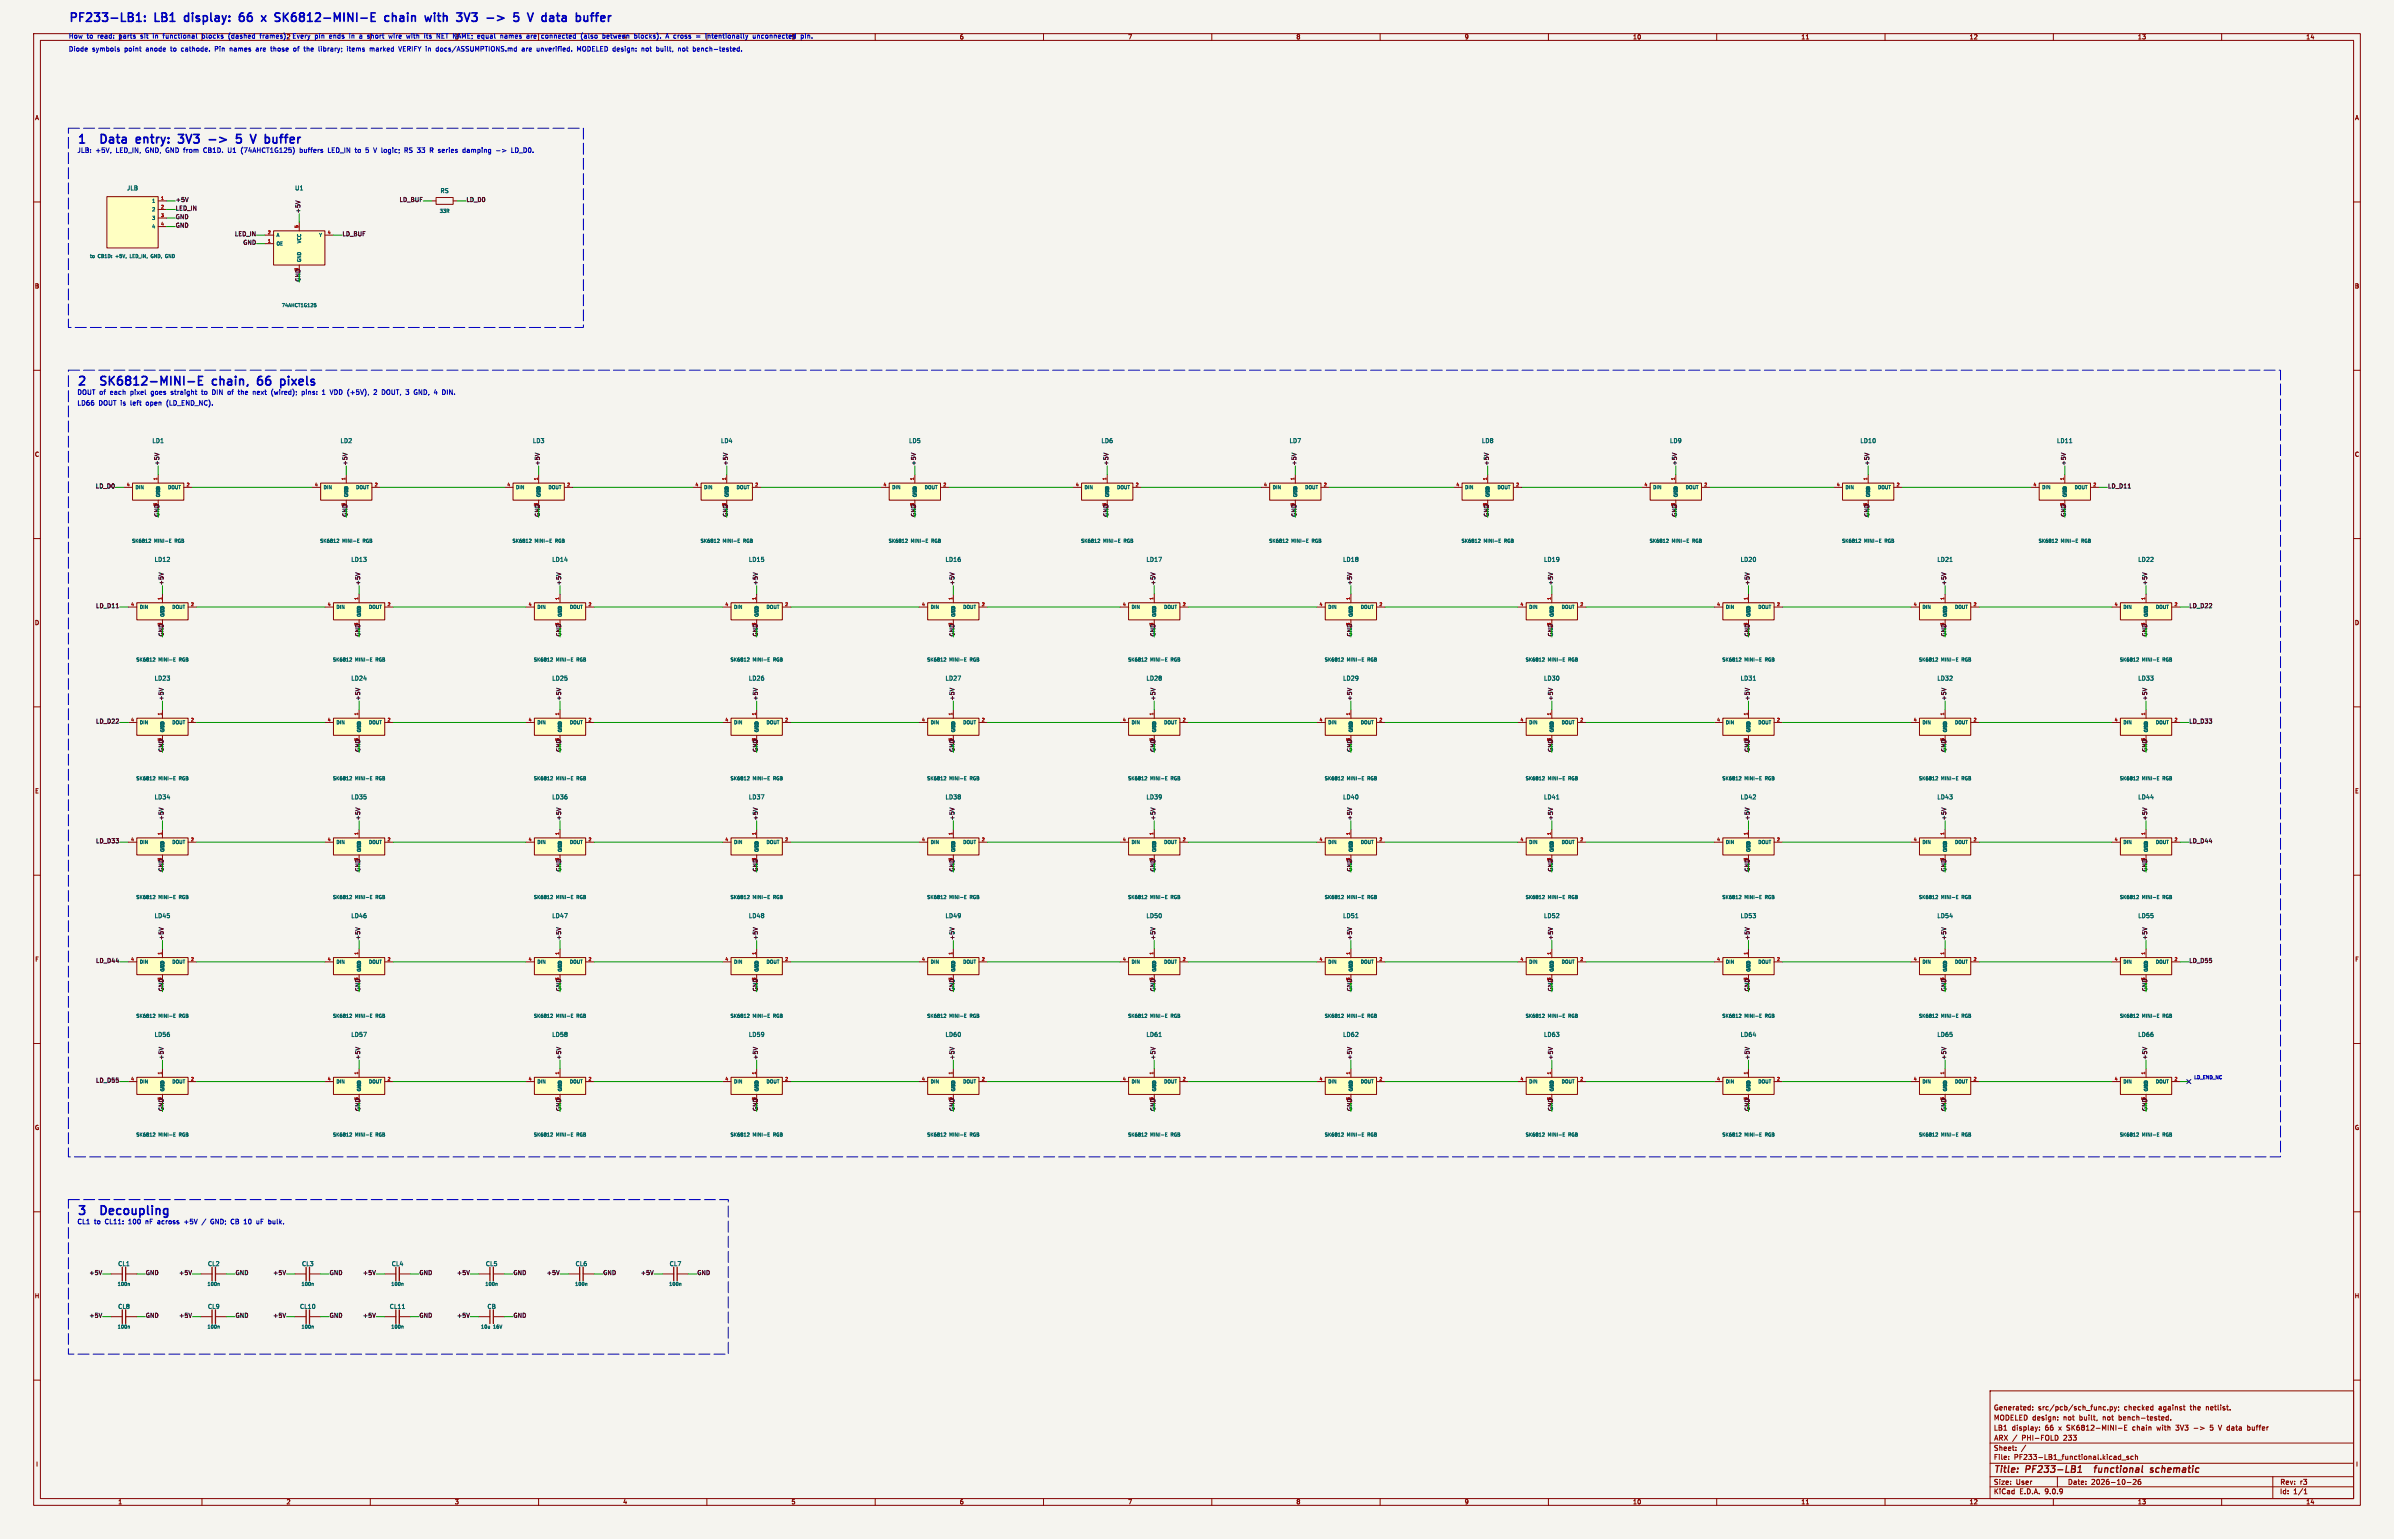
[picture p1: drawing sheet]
<svg xmlns="http://www.w3.org/2000/svg" width="711mm" height="457mm" viewBox="0 0 711 457" stroke-linecap="round" stroke-linejoin="round" font-family="sans-serif">
<defs><g id="words">
<g font-size="3.5" fill="#0000c2">
<text x="20.3" y="7.8">PF233-LB1:</text>
<text x="46.2" y="7.8">LB1</text>
<text x="56" y="7.8">display:</text>
<text x="73.3" y="7.8">66</text>
<text x="81" y="7.8">x</text>
<text x="85.9" y="7.8">SK6812-MINI-E</text>
<text x="119.5" y="7.8">chain</text>
<text x="132.6" y="7.8">with</text>
<text x="143" y="7.8">3V3</text>
<text x="152.8" y="7.8">-&gt;</text>
<text x="161.9" y="7.8">5</text>
<text x="167.2" y="7.8">V</text>
<text x="172.2" y="7.8">data</text>
<text x="22.9" y="43.9">1</text>
<text x="31.2" y="43.9">Data</text>
<text x="42.7" y="43.9">entry:</text>
<text x="56.3" y="43.9">3V3</text>
<text x="66.3" y="43.9">-&gt;</text>
<text x="75.5" y="43.9">5</text>
<text x="80.9" y="43.9">V</text>
<text x="86" y="43.9">buffer</text>
<text x="22.9" y="115.8">2</text>
<text x="31.2" y="115.8">SK6812-MINI-E</text>
<text x="65.3" y="115.8">chain,</text>
<text x="79.8" y="115.8">66</text>
<text x="87.6" y="115.8">pixels</text>
<text x="22.9" y="362.2">3</text>
<text x="31.2" y="362.2">Decoupling</text>
</g>
<g font-size="2.8" fill="#840000">
<text x="592.2" y="438.1">Title:</text>
<text x="601.9" y="438.1">PF233-LB1</text>
<text x="623.9" y="438.1">functional</text>
<text x="641.3" y="438.1">schematic</text>
</g>
<g font-size="2.1" fill="#840000">
<text x="592.2" y="419.2">Generated:</text>
<text x="605.4" y="419.2">src/pcb/sch_func.py;</text>
<text x="631.1" y="419.2">checked</text>
<text x="641.5" y="419.2">against</text>
<text x="651" y="419.2">the</text>
<text x="655.8" y="419.2">netlist.</text>
<text x="592.2" y="425.2">LB1</text>
<text x="592.2" y="422.2">MODELED design:</text>
<text x="597.6" y="425.2">display:</text>
<text x="607.6" y="425.2">66</text>
<text x="611.7" y="425.2">x</text>
<text x="613" y="422.2">not</text>
<text x="614.3" y="425.2">SK6812-MINI-E</text>
<text x="617.9" y="422.2">built,</text>
<text x="625" y="422.2">not</text>
<text x="629.8" y="422.2">bench-tested.</text>
<text x="634" y="425.2">chain</text>
<text x="641.4" y="425.2">with</text>
<text x="647.2" y="425.2">3V3</text>
<text x="652.6" y="425.2">-&gt;</text>
<text x="657.6" y="425.2">5</text>
<text x="660.3" y="425.2">V data</text>
<text x="669.2" y="425.2">buffer</text>
<text x="592.2" y="431.2">Sheet:</text>
<text x="592.2" y="428.4">ARX</text>
<text x="598.2" y="428.4">/</text>
<text x="601.5" y="428.4">PHI-FOLD</text>
<text x="614.4" y="428.4">233</text>
<text x="592.2" y="433.9">File:</text>
<text x="598.3" y="433.9">PF233-LB1_functional.kicad_sch</text>
<text x="592.2" y="441.3">Size:</text>
<text x="598.9" y="441.3">User</text>
<text x="614.2" y="441.3">Date:</text>
<text x="621.2" y="441.3">2026-10-26</text>
<text x="677.2" y="441.5">Rev:</text>
<text x="683.6" y="441.5">r3</text>
<text x="592.2" y="444.1">KiCad</text>
<text x="599.9" y="444.1">E.D.A.</text>
<text x="607.5" y="444.1">9.0.9</text>
<text x="677.2" y="444.1">Id:</text>
<text x="681.3" y="444.1">1/1</text>
</g>
<g font-size="1.9" fill="#0000c2">
<text x="20.3" y="11.8">How</text>
<text x="25.8" y="11.8">to</text>
<text x="29.1" y="11.8">read:</text>
<text x="42.2" y="11.8">sit</text>
<text x="46" y="11.8">in</text>
<text x="49.2" y="11.8">functional</text>
<text x="61" y="11.8">blocks</text>
<text x="68.9" y="11.8">(dashed</text>
<text x="78.5" y="11.8">frames).2</text>
<text x="88.5" y="11.8">Every</text>
<text x="95.2" y="11.8">pin</text>
<text x="99.6" y="11.8">ends</text>
<text x="105.8" y="11.8">in</text>
<text x="108.9" y="11.8">a</text>
<text x="111.4" y="11.8">short</text>
<text x="118" y="11.8">wire</text>
<text x="123.5" y="11.8">with</text>
<text x="128.9" y="11.8">its</text>
<text x="132.8" y="11.8">NET NAME; equal</text>
<text x="152.2" y="11.8">names</text>
<text x="160.2" y="11.8">are</text>
<text x="164.8" y="11.8">connected</text>
<text x="176.7" y="11.8">(also</text>
<text x="183.3" y="11.8">between</text>
<text x="192.9" y="11.8">blocks).</text>
<text x="202.5" y="11.8">A cross</text>
<text x="211.8" y="11.8">=</text>
<text x="214.7" y="11.8">intentionally</text>
<text x="229" y="11.8">unconnected</text>
<text x="20.3" y="15.6">Diode</text>
<text x="27.4" y="15.6">symbols</text>
<text x="37.1" y="15.6">point</text>
<text x="43.6" y="15.6">anode</text>
<text x="51.1" y="15.6">to</text>
<text x="54.4" y="15.6">cathode.</text>
<text x="64.6" y="15.6">Pin</text>
<text x="69.2" y="15.6">names</text>
<text x="77.1" y="15.6">are</text>
<text x="81.7" y="15.6">those</text>
<text x="88.6" y="15.6">of</text>
<text x="91.9" y="15.6">the</text>
<text x="96.4" y="15.6">library;</text>
<text x="105.1" y="15.6">items</text>
<text x="112" y="15.6">marked</text>
<text x="120.8" y="15.6">VERIFY in</text>
<text x="132.2" y="15.6">docs/ASSUMPTIONS.md</text>
<text x="157.9" y="15.6">are</text>
<text x="162.5" y="15.6">unverified.</text>
<text x="174.7" y="15.6">MODELED design:</text>
<text x="194.2" y="15.6">not</text>
<text x="198.7" y="15.6">built,</text>
<text x="205.4" y="15.6">not</text>
<text x="210" y="15.6">bench-tested.</text>
<text x="22.9" y="45.7">JLB:</text>
<text x="28.4" y="45.7">+5V,</text>
<text x="34.5" y="45.7">LED_IN,</text>
<text x="43.5" y="45.7">GND, GND from</text>
<text x="61.2" y="45.7">CB1D.</text>
<text x="68.6" y="45.7">U1</text>
<text x="72.7" y="45.7">(74AHCT1G125)</text>
<text x="90.3" y="45.7">buffers</text>
<text x="98.9" y="45.7">LED_IN</text>
<text x="107.1" y="45.7">to</text>
<text x="110.5" y="45.7">5</text>
<text x="113" y="45.7">V logic;</text>
<text x="122.5" y="45.7">RS 33</text>
<text x="130.4" y="45.7">R series</text>
<text x="140.5" y="45.7">damping</text>
<text x="155.3" y="45.7">LD_D0.</text>
<text x="22.9" y="117.6">DOUT of</text>
<text x="32.8" y="117.6">each</text>
<text x="39" y="117.6">pixel</text>
<text x="45.2" y="117.6">goes</text>
<text x="51.3" y="117.6">straight</text>
<text x="60.7" y="117.6">to</text>
<text x="64" y="117.6">DIN</text>
<text x="68.7" y="117.6">of</text>
<text x="72.1" y="117.6">the</text>
<text x="76.6" y="117.6">next</text>
<text x="82.2" y="117.6">(wired);</text>
<text x="91.5" y="117.6">pins:</text>
<text x="97.7" y="117.6">1</text>
<text x="100.3" y="117.6">VDD (+5V),</text>
<text x="113.6" y="117.6">2</text>
<text x="116.1" y="117.6">DOUT, 3</text>
<text x="126" y="117.6">GND, 4</text>
<text x="134.8" y="117.6">DIN.</text>
<text x="22.9" y="120.8">LD66</text>
<text x="29.3" y="120.8">DOUT is</text>
<text x="39" y="120.8">left</text>
<text x="43.8" y="120.8">open</text>
<text x="50" y="120.8">(LD_END_NC).</text>
<text x="22.9" y="364">CL1</text>
<text x="28" y="364">to</text>
<text x="31.3" y="364">CL11:</text>
<text x="38.4" y="364">100</text>
<text x="43.6" y="364">nF</text>
<text x="47.3" y="364">across</text>
<text x="55.5" y="364">+5V</text>
<text x="63.7" y="364">GND; CB 10</text>
<text x="77.8" y="364">uF</text>
<text x="81.5" y="364">bulk.</text>
</g>
<g font-size="1.8" fill="#0000c2">
<text x="35" y="11.9">1parts</text>
<text x="185" y="11.9">4</text>
<text x="235" y="11.9">5</text>
</g>
<g font-size="1.8" fill="#840000">
<text x="135" y="11.9">3</text>
<text x="285" y="11.9">6</text>
<text x="335" y="11.9">7</text>
<text x="385" y="11.9">8</text>
<text x="435" y="11.9">9</text>
<text x="485" y="11.9">10</text>
<text x="535" y="11.9">11</text>
<text x="585" y="11.9">12</text>
<text x="635" y="11.9">13</text>
<text x="685" y="11.9">14</text>
<text x="10.3" y="35.9">A</text>
<text x="699.5" y="35.9">A</text>
<text x="10.3" y="85.9">B</text>
<text x="699.5" y="85.9">B</text>
<text x="10.3" y="135.9">C</text>
<text x="699.5" y="135.9">C</text>
<text x="10.3" y="185.9">D</text>
<text x="699.5" y="185.9">D</text>
<text x="10.3" y="235.9">E</text>
<text x="699.5" y="235.9">E</text>
<text x="10.3" y="285.9">F</text>
<text x="699.5" y="285.9">F</text>
<text x="10.3" y="335.9">G</text>
<text x="699.5" y="335.9">G</text>
<text x="10.2" y="385.9">H</text>
<text x="699.4" y="385.9">H</text>
<text x="10.6" y="435.9">I</text>
<text x="699.8" y="435.9">I</text>
<text x="35" y="447.1">1</text>
<text x="85" y="447.1">2</text>
<text x="135" y="447.1">3</text>
<text x="185" y="447.1">4</text>
<text x="235" y="447.1">5</text>
<text x="285" y="447.1">6</text>
<text x="335" y="447.1">7</text>
<text x="385" y="447.1">8</text>
<text x="435" y="447.1">9</text>
<text x="485" y="447.1">10</text>
<text x="535" y="447.1">11</text>
<text x="585" y="447.1">12</text>
<text x="635" y="447.1">13</text>
<text x="685" y="447.1">14</text>
</g>
<g font-size="1.8" fill="#006464">
<text x="37.6" y="56.7">JLB</text>
<text x="87.5" y="56.7">U1</text>
<text x="130.7" y="57.6">RS</text>
<text x="45.1" y="131.8">LD1</text>
<text x="101" y="131.8">LD2</text>
<text x="158.2" y="131.8">LD3</text>
<text x="214" y="131.8">LD4</text>
<text x="269.9" y="131.8">LD5</text>
<text x="327.1" y="131.8">LD6</text>
<text x="383" y="131.8">LD7</text>
<text x="440.1" y="131.8">LD8</text>
<text x="496" y="131.8">LD9</text>
<text x="552.5" y="131.8">LD10</text>
<text x="610.9" y="131.8">LD11</text>
<text x="45.8" y="167.1">LD12</text>
<text x="104.2" y="167.1">LD13</text>
<text x="163.9" y="167.1">LD14</text>
<text x="222.3" y="167.1">LD15</text>
<text x="280.7" y="167.1">LD16</text>
<text x="340.4" y="167.1">LD17</text>
<text x="398.9" y="167.1">LD18</text>
<text x="458.5" y="167.1">LD19</text>
<text x="517" y="167.1">LD20</text>
<text x="575.4" y="167.1">LD21</text>
<text x="635.1" y="167.1">LD22</text>
<text x="45.8" y="202.4">LD23</text>
<text x="104.2" y="202.4">LD24</text>
<text x="163.9" y="202.4">LD25</text>
<text x="222.3" y="202.4">LD26</text>
<text x="280.7" y="202.4">LD27</text>
<text x="340.4" y="202.4">LD28</text>
<text x="398.9" y="202.4">LD29</text>
<text x="458.5" y="202.4">LD30</text>
<text x="517" y="202.4">LD31</text>
<text x="575.4" y="202.4">LD32</text>
<text x="635.1" y="202.4">LD33</text>
<text x="45.8" y="237.7">LD34</text>
<text x="104.2" y="237.7">LD35</text>
<text x="163.9" y="237.7">LD36</text>
<text x="222.3" y="237.7">LD37</text>
<text x="280.7" y="237.7">LD38</text>
<text x="340.4" y="237.7">LD39</text>
<text x="398.9" y="237.7">LD40</text>
<text x="458.5" y="237.7">LD41</text>
<text x="517" y="237.7">LD42</text>
<text x="575.4" y="237.7">LD43</text>
<text x="635.1" y="237.7">LD44</text>
<text x="45.8" y="272.9">LD45</text>
<text x="104.2" y="272.9">LD46</text>
<text x="163.9" y="272.9">LD47</text>
<text x="222.3" y="272.9">LD48</text>
<text x="280.7" y="272.9">LD49</text>
<text x="340.4" y="272.9">LD50</text>
<text x="398.9" y="272.9">LD51</text>
<text x="458.5" y="272.9">LD52</text>
<text x="517" y="272.9">LD53</text>
<text x="575.4" y="272.9">LD54</text>
<text x="635.1" y="272.9">LD55</text>
<text x="45.8" y="308.2">LD56</text>
<text x="104.2" y="308.2">LD57</text>
<text x="163.9" y="308.2">LD58</text>
<text x="222.3" y="308.2">LD59</text>
<text x="280.7" y="308.2">LD60</text>
<text x="340.4" y="308.2">LD61</text>
<text x="398.9" y="308.2">LD62</text>
<text x="458.5" y="308.2">LD63</text>
<text x="517" y="308.2">LD64</text>
<text x="575.4" y="308.2">LD65</text>
<text x="635.1" y="308.2">LD66</text>
<text x="35" y="376.3">CL1</text>
<text x="61.6" y="376.3">CL2</text>
<text x="89.6" y="376.3">CL3</text>
<text x="116.3" y="376.3">CL4</text>
<text x="144.2" y="376.3">CL5</text>
<text x="170.9" y="376.3">CL6</text>
<text x="198.8" y="376.3">CL7</text>
<text x="35" y="389">CL8</text>
<text x="61.6" y="389">CL9</text>
<text x="89" y="389">CL10</text>
<text x="115.6" y="389">CL11</text>
<text x="144.7" y="389">CB</text>
</g>
<g font-size="1.8" fill="#0f0f0f">
<text x="52.1" y="60.2">+5V</text>
<text x="52.1" y="62.7">LED_IN</text>
<text x="52.1" y="65.3">GND</text>
<text x="89.4" y="63.5" transform="rotate(-90 89.4 63.5)">+5V</text>
<text x="118.6" y="60.2">LD_BUF</text>
<text x="138.4" y="60.2">LD_D0</text>
<text x="52.1" y="67.8">GND</text>
<text x="69.6" y="70.4">LED_IN</text>
<text x="101.6" y="70.4">LD_BUF</text>
<text x="72.1" y="72.9">GND</text>
<text x="47.5" y="138.4" transform="rotate(-90 47.5 138.4)">+5V</text>
<text x="103.4" y="138.4" transform="rotate(-90 103.4 138.4)">+5V</text>
<text x="160.5" y="138.4" transform="rotate(-90 160.5 138.4)">+5V</text>
<text x="216.4" y="138.4" transform="rotate(-90 216.4 138.4)">+5V</text>
<text x="272.3" y="138.4" transform="rotate(-90 272.3 138.4)">+5V</text>
<text x="329.4" y="138.4" transform="rotate(-90 329.4 138.4)">+5V</text>
<text x="385.3" y="138.4" transform="rotate(-90 385.3 138.4)">+5V</text>
<text x="442.5" y="138.4" transform="rotate(-90 442.5 138.4)">+5V</text>
<text x="498.4" y="138.4" transform="rotate(-90 498.4 138.4)">+5V</text>
<text x="555.5" y="138.4" transform="rotate(-90 555.5 138.4)">+5V</text>
<text x="613.9" y="138.4" transform="rotate(-90 613.9 138.4)">+5V</text>
<text x="28.3" y="145.3">LD_D0</text>
<text x="626.1" y="145.3">LD_D11</text>
<text x="48.8" y="174" transform="rotate(-90 48.8 174)">+5V</text>
<text x="107.2" y="174" transform="rotate(-90 107.2 174)">+5V</text>
<text x="166.9" y="174" transform="rotate(-90 166.9 174)">+5V</text>
<text x="225.3" y="174" transform="rotate(-90 225.3 174)">+5V</text>
<text x="283.7" y="174" transform="rotate(-90 283.7 174)">+5V</text>
<text x="343.4" y="174" transform="rotate(-90 343.4 174)">+5V</text>
<text x="401.8" y="174" transform="rotate(-90 401.8 174)">+5V</text>
<text x="461.5" y="174" transform="rotate(-90 461.5 174)">+5V</text>
<text x="519.9" y="174" transform="rotate(-90 519.9 174)">+5V</text>
<text x="578.4" y="174" transform="rotate(-90 578.4 174)">+5V</text>
<text x="638.1" y="174" transform="rotate(-90 638.1 174)">+5V</text>
<text x="28.4" y="180.9">LD_D11</text>
<text x="650.2" y="180.9">LD_D22</text>
<text x="48.8" y="208.3" transform="rotate(-90 48.8 208.3)">+5V</text>
<text x="107.2" y="208.3" transform="rotate(-90 107.2 208.3)">+5V</text>
<text x="166.9" y="208.3" transform="rotate(-90 166.9 208.3)">+5V</text>
<text x="225.3" y="208.3" transform="rotate(-90 225.3 208.3)">+5V</text>
<text x="283.7" y="208.3" transform="rotate(-90 283.7 208.3)">+5V</text>
<text x="343.4" y="208.3" transform="rotate(-90 343.4 208.3)">+5V</text>
<text x="401.8" y="208.3" transform="rotate(-90 401.8 208.3)">+5V</text>
<text x="461.5" y="208.3" transform="rotate(-90 461.5 208.3)">+5V</text>
<text x="519.9" y="208.3" transform="rotate(-90 519.9 208.3)">+5V</text>
<text x="578.4" y="208.3" transform="rotate(-90 578.4 208.3)">+5V</text>
<text x="638.1" y="208.3" transform="rotate(-90 638.1 208.3)">+5V</text>
<text x="28.4" y="215.1">LD_D22</text>
<text x="650.2" y="215.1">LD_D33</text>
<text x="48.8" y="243.8" transform="rotate(-90 48.8 243.8)">+5V</text>
<text x="107.2" y="243.8" transform="rotate(-90 107.2 243.8)">+5V</text>
<text x="166.9" y="243.8" transform="rotate(-90 166.9 243.8)">+5V</text>
<text x="225.3" y="243.8" transform="rotate(-90 225.3 243.8)">+5V</text>
<text x="283.7" y="243.8" transform="rotate(-90 283.7 243.8)">+5V</text>
<text x="343.4" y="243.8" transform="rotate(-90 343.4 243.8)">+5V</text>
<text x="401.8" y="243.8" transform="rotate(-90 401.8 243.8)">+5V</text>
<text x="461.5" y="243.8" transform="rotate(-90 461.5 243.8)">+5V</text>
<text x="519.9" y="243.8" transform="rotate(-90 519.9 243.8)">+5V</text>
<text x="578.4" y="243.8" transform="rotate(-90 578.4 243.8)">+5V</text>
<text x="638.1" y="243.8" transform="rotate(-90 638.1 243.8)">+5V</text>
<text x="28.4" y="250.7">LD_D33</text>
<text x="650.2" y="250.7">LD_D44</text>
<text x="48.8" y="279.4" transform="rotate(-90 48.8 279.4)">+5V</text>
<text x="107.2" y="279.4" transform="rotate(-90 107.2 279.4)">+5V</text>
<text x="166.9" y="279.4" transform="rotate(-90 166.9 279.4)">+5V</text>
<text x="225.3" y="279.4" transform="rotate(-90 225.3 279.4)">+5V</text>
<text x="283.7" y="279.4" transform="rotate(-90 283.7 279.4)">+5V</text>
<text x="343.4" y="279.4" transform="rotate(-90 343.4 279.4)">+5V</text>
<text x="401.8" y="279.4" transform="rotate(-90 401.8 279.4)">+5V</text>
<text x="461.5" y="279.4" transform="rotate(-90 461.5 279.4)">+5V</text>
<text x="519.9" y="279.4" transform="rotate(-90 519.9 279.4)">+5V</text>
<text x="578.4" y="279.4" transform="rotate(-90 578.4 279.4)">+5V</text>
<text x="638.1" y="279.4" transform="rotate(-90 638.1 279.4)">+5V</text>
<text x="28.4" y="286.3">LD_D44</text>
<text x="650.2" y="286.3">LD_D55</text>
<text x="48.8" y="315" transform="rotate(-90 48.8 315)">+5V</text>
<text x="107.2" y="315" transform="rotate(-90 107.2 315)">+5V</text>
<text x="166.9" y="315" transform="rotate(-90 166.9 315)">+5V</text>
<text x="225.3" y="315" transform="rotate(-90 225.3 315)">+5V</text>
<text x="283.7" y="315" transform="rotate(-90 283.7 315)">+5V</text>
<text x="343.4" y="315" transform="rotate(-90 343.4 315)">+5V</text>
<text x="401.8" y="315" transform="rotate(-90 401.8 315)">+5V</text>
<text x="461.5" y="315" transform="rotate(-90 461.5 315)">+5V</text>
<text x="519.9" y="315" transform="rotate(-90 519.9 315)">+5V</text>
<text x="578.4" y="315" transform="rotate(-90 578.4 315)">+5V</text>
<text x="638.1" y="315" transform="rotate(-90 638.1 315)">+5V</text>
<text x="28.4" y="321.8">LD_D55</text>
<text x="26.4" y="379">+5V</text>
<text x="43.2" y="379">GND</text>
<text x="53.1" y="379">+5V</text>
<text x="69.8" y="379">GND</text>
<text x="81" y="379">+5V</text>
<text x="97.8" y="379">GND</text>
<text x="107.7" y="379">+5V</text>
<text x="124.5" y="379">GND</text>
<text x="135.6" y="379">+5V</text>
<text x="152.4" y="379">GND</text>
<text x="162.3" y="379">+5V</text>
<text x="179.1" y="379">GND</text>
<text x="190.2" y="379">+5V</text>
<text x="207" y="379">GND</text>
<text x="26.4" y="391.7">+5V</text>
<text x="43.2" y="391.7">GND</text>
<text x="53.1" y="391.7">+5V</text>
<text x="69.8" y="391.7">GND</text>
<text x="81" y="391.7">+5V</text>
<text x="97.8" y="391.7">GND</text>
<text x="107.7" y="391.7">+5V</text>
<text x="124.5" y="391.7">GND</text>
<text x="135.6" y="391.7">+5V</text>
<text x="152.4" y="391.7">GND</text>
</g>
<g font-size="1.8" fill="#009600">
<text x="89.4" y="83.8" transform="rotate(-90 89.4 83.8)">GND</text>
<text x="47.5" y="153.7" transform="rotate(-90 47.5 153.7)">GND</text>
<text x="103.4" y="153.7" transform="rotate(-90 103.4 153.7)">GND</text>
<text x="160.5" y="153.7" transform="rotate(-90 160.5 153.7)">GND</text>
<text x="216.4" y="153.7" transform="rotate(-90 216.4 153.7)">GND</text>
<text x="272.3" y="153.7" transform="rotate(-90 272.3 153.7)">GND</text>
<text x="329.4" y="153.7" transform="rotate(-90 329.4 153.7)">GND</text>
<text x="385.3" y="153.7" transform="rotate(-90 385.3 153.7)">GND</text>
<text x="442.5" y="153.7" transform="rotate(-90 442.5 153.7)">GND</text>
<text x="498.4" y="153.7" transform="rotate(-90 498.4 153.7)">GND</text>
<text x="555.5" y="153.7" transform="rotate(-90 555.5 153.7)">GND</text>
<text x="613.9" y="153.7" transform="rotate(-90 613.9 153.7)">GND</text>
<text x="48.8" y="189.2" transform="rotate(-90 48.8 189.2)">GND</text>
<text x="107.2" y="189.2" transform="rotate(-90 107.2 189.2)">GND</text>
<text x="166.9" y="189.2" transform="rotate(-90 166.9 189.2)">GND</text>
<text x="225.3" y="189.2" transform="rotate(-90 225.3 189.2)">GND</text>
<text x="283.7" y="189.2" transform="rotate(-90 283.7 189.2)">GND</text>
<text x="343.4" y="189.2" transform="rotate(-90 343.4 189.2)">GND</text>
<text x="401.8" y="189.2" transform="rotate(-90 401.8 189.2)">GND</text>
<text x="461.5" y="189.2" transform="rotate(-90 461.5 189.2)">GND</text>
<text x="519.9" y="189.2" transform="rotate(-90 519.9 189.2)">GND</text>
<text x="578.4" y="189.2" transform="rotate(-90 578.4 189.2)">GND</text>
<text x="638.1" y="189.2" transform="rotate(-90 638.1 189.2)">GND</text>
<text x="48.8" y="223.5" transform="rotate(-90 48.8 223.5)">GND</text>
<text x="107.2" y="223.5" transform="rotate(-90 107.2 223.5)">GND</text>
<text x="166.9" y="223.5" transform="rotate(-90 166.9 223.5)">GND</text>
<text x="225.3" y="223.5" transform="rotate(-90 225.3 223.5)">GND</text>
<text x="283.7" y="223.5" transform="rotate(-90 283.7 223.5)">GND</text>
<text x="343.4" y="223.5" transform="rotate(-90 343.4 223.5)">GND</text>
<text x="401.8" y="223.5" transform="rotate(-90 401.8 223.5)">GND</text>
<text x="461.5" y="223.5" transform="rotate(-90 461.5 223.5)">GND</text>
<text x="519.9" y="223.5" transform="rotate(-90 519.9 223.5)">GND</text>
<text x="578.4" y="223.5" transform="rotate(-90 578.4 223.5)">GND</text>
<text x="638.1" y="223.5" transform="rotate(-90 638.1 223.5)">GND</text>
<text x="48.8" y="259.1" transform="rotate(-90 48.8 259.1)">GND</text>
<text x="107.2" y="259.1" transform="rotate(-90 107.2 259.1)">GND</text>
<text x="166.9" y="259.1" transform="rotate(-90 166.9 259.1)">GND</text>
<text x="225.3" y="259.1" transform="rotate(-90 225.3 259.1)">GND</text>
<text x="283.7" y="259.1" transform="rotate(-90 283.7 259.1)">GND</text>
<text x="343.4" y="259.1" transform="rotate(-90 343.4 259.1)">GND</text>
<text x="401.8" y="259.1" transform="rotate(-90 401.8 259.1)">GND</text>
<text x="461.5" y="259.1" transform="rotate(-90 461.5 259.1)">GND</text>
<text x="519.9" y="259.1" transform="rotate(-90 519.9 259.1)">GND</text>
<text x="578.4" y="259.1" transform="rotate(-90 578.4 259.1)">GND</text>
<text x="638.1" y="259.1" transform="rotate(-90 638.1 259.1)">GND</text>
<text x="48.8" y="294.6" transform="rotate(-90 48.8 294.6)">GND</text>
<text x="107.2" y="294.6" transform="rotate(-90 107.2 294.6)">GND</text>
<text x="166.9" y="294.6" transform="rotate(-90 166.9 294.6)">GND</text>
<text x="225.3" y="294.6" transform="rotate(-90 225.3 294.6)">GND</text>
<text x="283.7" y="294.6" transform="rotate(-90 283.7 294.6)">GND</text>
<text x="343.4" y="294.6" transform="rotate(-90 343.4 294.6)">GND</text>
<text x="401.8" y="294.6" transform="rotate(-90 401.8 294.6)">GND</text>
<text x="461.5" y="294.6" transform="rotate(-90 461.5 294.6)">GND</text>
<text x="519.9" y="294.6" transform="rotate(-90 519.9 294.6)">GND</text>
<text x="578.4" y="294.6" transform="rotate(-90 578.4 294.6)">GND</text>
<text x="638.1" y="294.6" transform="rotate(-90 638.1 294.6)">GND</text>
<text x="48.8" y="330.2" transform="rotate(-90 48.8 330.2)">GND</text>
<text x="107.2" y="330.2" transform="rotate(-90 107.2 330.2)">GND</text>
<text x="166.9" y="330.2" transform="rotate(-90 166.9 330.2)">GND</text>
<text x="225.3" y="330.2" transform="rotate(-90 225.3 330.2)">GND</text>
<text x="283.7" y="330.2" transform="rotate(-90 283.7 330.2)">GND</text>
<text x="343.4" y="330.2" transform="rotate(-90 343.4 330.2)">GND</text>
<text x="401.8" y="330.2" transform="rotate(-90 401.8 330.2)">GND</text>
<text x="461.5" y="330.2" transform="rotate(-90 461.5 330.2)">GND</text>
<text x="519.9" y="330.2" transform="rotate(-90 519.9 330.2)">GND</text>
<text x="578.4" y="330.2" transform="rotate(-90 578.4 330.2)">GND</text>
<text x="638.1" y="330.2" transform="rotate(-90 638.1 330.2)">GND</text>
</g>
<g font-size="1.4" fill="#006464">
<text x="45" y="60.4">1</text>
<text x="45" y="63">2</text>
<text x="45" y="65.5">3</text>
<text x="130.5" y="63.4">33R</text>
<text x="45" y="68">4</text>
<text x="82" y="70.6">A</text>
<text x="94.6" y="70.6">Y</text>
<text x="26.6" y="76.8">to</text>
<text x="29.1" y="76.8">CB1D:</text>
<text x="34.5" y="76.8">+5V,</text>
<text x="39.1" y="76.8">LED_IN,</text>
<text x="45.6" y="76.8">GND,</text>
<text x="50.1" y="76.8">GND</text>
<text x="82" y="73.1">OE</text>
<text x="89.6" y="78" transform="rotate(-90 89.6 78)">GND</text>
<text x="89.6" y="72.5" transform="rotate(-90 89.6 72.5)">VCC</text>
<text x="83.6" y="91.4">74AHCT1G125</text>
<text x="40.1" y="145.5">DIN</text>
<text x="47.7" y="147.4" transform="rotate(-90 47.7 147.4)">VDD</text>
<text x="49.7" y="145.5">DOUT</text>
<text x="96" y="145.5">DIN</text>
<text x="103.6" y="147.4" transform="rotate(-90 103.6 147.4)">VDD</text>
<text x="105.6" y="145.5">DOUT</text>
<text x="153.2" y="145.5">DIN</text>
<text x="160.7" y="147.4" transform="rotate(-90 160.7 147.4)">VDD</text>
<text x="162.8" y="145.5">DOUT</text>
<text x="209" y="145.5">DIN</text>
<text x="216.6" y="147.4" transform="rotate(-90 216.6 147.4)">VDD</text>
<text x="218.6" y="145.5">DOUT</text>
<text x="264.9" y="145.5">DIN</text>
<text x="272.5" y="147.4" transform="rotate(-90 272.5 147.4)">VDD</text>
<text x="274.5" y="145.5">DOUT</text>
<text x="322.1" y="145.5">DIN</text>
<text x="329.7" y="147.4" transform="rotate(-90 329.7 147.4)">VDD</text>
<text x="331.7" y="145.5">DOUT</text>
<text x="378" y="145.5">DIN</text>
<text x="385.5" y="147.4" transform="rotate(-90 385.5 147.4)">VDD</text>
<text x="387.6" y="145.5">DOUT</text>
<text x="435.1" y="145.5">DIN</text>
<text x="442.7" y="147.4" transform="rotate(-90 442.7 147.4)">VDD</text>
<text x="444.7" y="145.5">DOUT</text>
<text x="491" y="145.5">DIN</text>
<text x="498.6" y="147.4" transform="rotate(-90 498.6 147.4)">VDD</text>
<text x="500.6" y="145.5">DOUT</text>
<text x="548.1" y="145.5">DIN</text>
<text x="555.7" y="147.4" transform="rotate(-90 555.7 147.4)">VDD</text>
<text x="557.7" y="145.5">DOUT</text>
<text x="606.6" y="145.5">DIN</text>
<text x="614.1" y="147.4" transform="rotate(-90 614.1 147.4)">VDD</text>
<text x="616.2" y="145.5">DOUT</text>
<text x="39.1" y="161.4">SK6812</text>
<text x="45.9" y="161.4">MINI-E</text>
<text x="52.2" y="161.4">RGB</text>
<text x="95" y="161.4">SK6812</text>
<text x="101.7" y="161.4">MINI-E</text>
<text x="108" y="161.4">RGB</text>
<text x="152.1" y="161.4">SK6812</text>
<text x="158.9" y="161.4">MINI-E</text>
<text x="165.2" y="161.4">RGB</text>
<text x="208" y="161.4">SK6812</text>
<text x="214.8" y="161.4">MINI-E</text>
<text x="221.1" y="161.4">RGB</text>
<text x="263.9" y="161.4">SK6812</text>
<text x="270.6" y="161.4">MINI-E</text>
<text x="277" y="161.4">RGB</text>
<text x="321" y="161.4">SK6812</text>
<text x="327.8" y="161.4">MINI-E</text>
<text x="334.1" y="161.4">RGB</text>
<text x="376.9" y="161.4">SK6812</text>
<text x="383.7" y="161.4">MINI-E</text>
<text x="390" y="161.4">RGB</text>
<text x="434" y="161.4">SK6812</text>
<text x="440.8" y="161.4">MINI-E</text>
<text x="447.1" y="161.4">RGB</text>
<text x="489.9" y="161.4">SK6812</text>
<text x="496.7" y="161.4">MINI-E</text>
<text x="503" y="161.4">RGB</text>
<text x="547.1" y="161.4">SK6812</text>
<text x="553.9" y="161.4">MINI-E</text>
<text x="560.2" y="161.4">RGB</text>
<text x="605.5" y="161.4">SK6812</text>
<text x="612.3" y="161.4">MINI-E</text>
<text x="618.6" y="161.4">RGB</text>
<text x="41.4" y="181.1">DIN</text>
<text x="49" y="182.9" transform="rotate(-90 49 182.9)">VDD</text>
<text x="51" y="181.1">DOUT</text>
<text x="99.8" y="181.1">DIN</text>
<text x="107.4" y="182.9" transform="rotate(-90 107.4 182.9)">VDD</text>
<text x="109.4" y="181.1">DOUT</text>
<text x="159.5" y="181.1">DIN</text>
<text x="167.1" y="182.9" transform="rotate(-90 167.1 182.9)">VDD</text>
<text x="169.1" y="181.1">DOUT</text>
<text x="217.9" y="181.1">DIN</text>
<text x="225.5" y="182.9" transform="rotate(-90 225.5 182.9)">VDD</text>
<text x="227.5" y="181.1">DOUT</text>
<text x="276.4" y="181.1">DIN</text>
<text x="283.9" y="182.9" transform="rotate(-90 283.9 182.9)">VDD</text>
<text x="286" y="181.1">DOUT</text>
<text x="336" y="181.1">DIN</text>
<text x="343.6" y="182.9" transform="rotate(-90 343.6 182.9)">VDD</text>
<text x="345.6" y="181.1">DOUT</text>
<text x="394.5" y="181.1">DIN</text>
<text x="402" y="182.9" transform="rotate(-90 402 182.9)">VDD</text>
<text x="404.1" y="181.1">DOUT</text>
<text x="454.2" y="181.1">DIN</text>
<text x="461.7" y="182.9" transform="rotate(-90 461.7 182.9)">VDD</text>
<text x="463.8" y="181.1">DOUT</text>
<text x="512.6" y="181.1">DIN</text>
<text x="520.2" y="182.9" transform="rotate(-90 520.2 182.9)">VDD</text>
<text x="522.2" y="181.1">DOUT</text>
<text x="571" y="181.1">DIN</text>
<text x="578.6" y="182.9" transform="rotate(-90 578.6 182.9)">VDD</text>
<text x="580.6" y="181.1">DOUT</text>
<text x="630.7" y="181.1">DIN</text>
<text x="638.3" y="182.9" transform="rotate(-90 638.3 182.9)">VDD</text>
<text x="640.3" y="181.1">DOUT</text>
<text x="40.3" y="196.7">SK6812</text>
<text x="47.1" y="196.7">MINI-E</text>
<text x="53.4" y="196.7">RGB</text>
<text x="98.8" y="196.7">SK6812</text>
<text x="105.5" y="196.7">MINI-E</text>
<text x="111.9" y="196.7">RGB</text>
<text x="158.5" y="196.7">SK6812</text>
<text x="165.2" y="196.7">MINI-E</text>
<text x="171.5" y="196.7">RGB</text>
<text x="216.9" y="196.7">SK6812</text>
<text x="223.7" y="196.7">MINI-E</text>
<text x="230" y="196.7">RGB</text>
<text x="275.3" y="196.7">SK6812</text>
<text x="282.1" y="196.7">MINI-E</text>
<text x="288.4" y="196.7">RGB</text>
<text x="335" y="196.7">SK6812</text>
<text x="341.8" y="196.7">MINI-E</text>
<text x="348.1" y="196.7">RGB</text>
<text x="393.4" y="196.7">SK6812</text>
<text x="400.2" y="196.7">MINI-E</text>
<text x="406.5" y="196.7">RGB</text>
<text x="453.1" y="196.7">SK6812</text>
<text x="459.9" y="196.7">MINI-E</text>
<text x="466.2" y="196.7">RGB</text>
<text x="511.5" y="196.7">SK6812</text>
<text x="518.3" y="196.7">MINI-E</text>
<text x="524.6" y="196.7">RGB</text>
<text x="569.9" y="196.7">SK6812</text>
<text x="576.7" y="196.7">MINI-E</text>
<text x="583" y="196.7">RGB</text>
<text x="629.6" y="196.7">SK6812</text>
<text x="636.4" y="196.7">MINI-E</text>
<text x="642.7" y="196.7">RGB</text>
<text x="41.4" y="215.4">DIN</text>
<text x="51" y="215.4">DOUT</text>
<text x="99.8" y="215.4">DIN</text>
<text x="109.4" y="215.4">DOUT</text>
<text x="159.5" y="215.4">DIN</text>
<text x="169.1" y="215.4">DOUT</text>
<text x="217.9" y="215.4">DIN</text>
<text x="227.5" y="215.4">DOUT</text>
<text x="276.4" y="215.4">DIN</text>
<text x="286" y="215.4">DOUT</text>
<text x="336" y="215.4">DIN</text>
<text x="345.6" y="215.4">DOUT</text>
<text x="394.5" y="215.4">DIN</text>
<text x="404.1" y="215.4">DOUT</text>
<text x="454.2" y="215.4">DIN</text>
<text x="463.8" y="215.4">DOUT</text>
<text x="512.6" y="215.4">DIN</text>
<text x="522.2" y="215.4">DOUT</text>
<text x="571" y="215.4">DIN</text>
<text x="580.6" y="215.4">DOUT</text>
<text x="630.7" y="215.4">DIN</text>
<text x="640.3" y="215.4">DOUT</text>
<text x="49" y="217.2" transform="rotate(-90 49 217.2)">VDD</text>
<text x="107.4" y="217.2" transform="rotate(-90 107.4 217.2)">VDD</text>
<text x="167.1" y="217.2" transform="rotate(-90 167.1 217.2)">VDD</text>
<text x="225.5" y="217.2" transform="rotate(-90 225.5 217.2)">VDD</text>
<text x="283.9" y="217.2" transform="rotate(-90 283.9 217.2)">VDD</text>
<text x="343.6" y="217.2" transform="rotate(-90 343.6 217.2)">VDD</text>
<text x="402" y="217.2" transform="rotate(-90 402 217.2)">VDD</text>
<text x="461.7" y="217.2" transform="rotate(-90 461.7 217.2)">VDD</text>
<text x="520.2" y="217.2" transform="rotate(-90 520.2 217.2)">VDD</text>
<text x="578.6" y="217.2" transform="rotate(-90 578.6 217.2)">VDD</text>
<text x="638.3" y="217.2" transform="rotate(-90 638.3 217.2)">VDD</text>
<text x="40.3" y="232">SK6812</text>
<text x="47.1" y="232">MINI-E</text>
<text x="53.4" y="232">RGB</text>
<text x="98.8" y="232">SK6812</text>
<text x="105.5" y="232">MINI-E</text>
<text x="111.9" y="232">RGB</text>
<text x="158.5" y="232">SK6812</text>
<text x="165.2" y="232">MINI-E</text>
<text x="171.5" y="232">RGB</text>
<text x="216.9" y="232">SK6812</text>
<text x="223.7" y="232">MINI-E</text>
<text x="230" y="232">RGB</text>
<text x="275.3" y="232">SK6812</text>
<text x="282.1" y="232">MINI-E</text>
<text x="288.4" y="232">RGB</text>
<text x="335" y="232">SK6812</text>
<text x="341.8" y="232">MINI-E</text>
<text x="348.1" y="232">RGB</text>
<text x="393.4" y="232">SK6812</text>
<text x="400.2" y="232">MINI-E</text>
<text x="406.5" y="232">RGB</text>
<text x="453.1" y="232">SK6812</text>
<text x="459.9" y="232">MINI-E</text>
<text x="466.2" y="232">RGB</text>
<text x="511.5" y="232">SK6812</text>
<text x="518.3" y="232">MINI-E</text>
<text x="524.6" y="232">RGB</text>
<text x="569.9" y="232">SK6812</text>
<text x="576.7" y="232">MINI-E</text>
<text x="583" y="232">RGB</text>
<text x="629.6" y="232">SK6812</text>
<text x="636.4" y="232">MINI-E</text>
<text x="642.7" y="232">RGB</text>
<text x="41.4" y="250.9">DIN</text>
<text x="51" y="250.9">DOUT</text>
<text x="99.8" y="250.9">DIN</text>
<text x="109.4" y="250.9">DOUT</text>
<text x="159.5" y="250.9">DIN</text>
<text x="169.1" y="250.9">DOUT</text>
<text x="217.9" y="250.9">DIN</text>
<text x="227.5" y="250.9">DOUT</text>
<text x="276.4" y="250.9">DIN</text>
<text x="286" y="250.9">DOUT</text>
<text x="336" y="250.9">DIN</text>
<text x="345.6" y="250.9">DOUT</text>
<text x="394.5" y="250.9">DIN</text>
<text x="404.1" y="250.9">DOUT</text>
<text x="454.2" y="250.9">DIN</text>
<text x="463.8" y="250.9">DOUT</text>
<text x="512.6" y="250.9">DIN</text>
<text x="522.2" y="250.9">DOUT</text>
<text x="571" y="250.9">DIN</text>
<text x="580.6" y="250.9">DOUT</text>
<text x="630.7" y="250.9">DIN</text>
<text x="640.3" y="250.9">DOUT</text>
<text x="49" y="252.8" transform="rotate(-90 49 252.8)">VDD</text>
<text x="107.4" y="252.8" transform="rotate(-90 107.4 252.8)">VDD</text>
<text x="167.1" y="252.8" transform="rotate(-90 167.1 252.8)">VDD</text>
<text x="225.5" y="252.8" transform="rotate(-90 225.5 252.8)">VDD</text>
<text x="283.9" y="252.8" transform="rotate(-90 283.9 252.8)">VDD</text>
<text x="343.6" y="252.8" transform="rotate(-90 343.6 252.8)">VDD</text>
<text x="402" y="252.8" transform="rotate(-90 402 252.8)">VDD</text>
<text x="461.7" y="252.8" transform="rotate(-90 461.7 252.8)">VDD</text>
<text x="520.2" y="252.8" transform="rotate(-90 520.2 252.8)">VDD</text>
<text x="578.6" y="252.8" transform="rotate(-90 578.6 252.8)">VDD</text>
<text x="638.3" y="252.8" transform="rotate(-90 638.3 252.8)">VDD</text>
<text x="40.3" y="267.3">SK6812</text>
<text x="47.1" y="267.3">MINI-E</text>
<text x="53.4" y="267.3">RGB</text>
<text x="98.8" y="267.3">SK6812</text>
<text x="105.5" y="267.3">MINI-E</text>
<text x="111.9" y="267.3">RGB</text>
<text x="158.5" y="267.3">SK6812</text>
<text x="165.2" y="267.3">MINI-E</text>
<text x="171.5" y="267.3">RGB</text>
<text x="216.9" y="267.3">SK6812</text>
<text x="223.7" y="267.3">MINI-E</text>
<text x="230" y="267.3">RGB</text>
<text x="275.3" y="267.3">SK6812</text>
<text x="282.1" y="267.3">MINI-E</text>
<text x="288.4" y="267.3">RGB</text>
<text x="335" y="267.3">SK6812</text>
<text x="341.8" y="267.3">MINI-E</text>
<text x="348.1" y="267.3">RGB</text>
<text x="393.4" y="267.3">SK6812</text>
<text x="400.2" y="267.3">MINI-E</text>
<text x="406.5" y="267.3">RGB</text>
<text x="453.1" y="267.3">SK6812</text>
<text x="459.9" y="267.3">MINI-E</text>
<text x="466.2" y="267.3">RGB</text>
<text x="511.5" y="267.3">SK6812</text>
<text x="518.3" y="267.3">MINI-E</text>
<text x="524.6" y="267.3">RGB</text>
<text x="569.9" y="267.3">SK6812</text>
<text x="576.7" y="267.3">MINI-E</text>
<text x="583" y="267.3">RGB</text>
<text x="629.6" y="267.3">SK6812</text>
<text x="636.4" y="267.3">MINI-E</text>
<text x="642.7" y="267.3">RGB</text>
<text x="41.4" y="286.5">DIN</text>
<text x="51" y="286.5">DOUT</text>
<text x="99.8" y="286.5">DIN</text>
<text x="109.4" y="286.5">DOUT</text>
<text x="159.5" y="286.5">DIN</text>
<text x="169.1" y="286.5">DOUT</text>
<text x="217.9" y="286.5">DIN</text>
<text x="227.5" y="286.5">DOUT</text>
<text x="276.4" y="286.5">DIN</text>
<text x="286" y="286.5">DOUT</text>
<text x="336" y="286.5">DIN</text>
<text x="345.6" y="286.5">DOUT</text>
<text x="394.5" y="286.5">DIN</text>
<text x="404.1" y="286.5">DOUT</text>
<text x="454.2" y="286.5">DIN</text>
<text x="463.8" y="286.5">DOUT</text>
<text x="512.6" y="286.5">DIN</text>
<text x="522.2" y="286.5">DOUT</text>
<text x="571" y="286.5">DIN</text>
<text x="580.6" y="286.5">DOUT</text>
<text x="630.7" y="286.5">DIN</text>
<text x="640.3" y="286.5">DOUT</text>
<text x="49" y="288.4" transform="rotate(-90 49 288.4)">VDD</text>
<text x="107.4" y="288.4" transform="rotate(-90 107.4 288.4)">VDD</text>
<text x="167.1" y="288.4" transform="rotate(-90 167.1 288.4)">VDD</text>
<text x="225.5" y="288.4" transform="rotate(-90 225.5 288.4)">VDD</text>
<text x="283.9" y="288.4" transform="rotate(-90 283.9 288.4)">VDD</text>
<text x="343.6" y="288.4" transform="rotate(-90 343.6 288.4)">VDD</text>
<text x="402" y="288.4" transform="rotate(-90 402 288.4)">VDD</text>
<text x="461.7" y="288.4" transform="rotate(-90 461.7 288.4)">VDD</text>
<text x="520.2" y="288.4" transform="rotate(-90 520.2 288.4)">VDD</text>
<text x="578.6" y="288.4" transform="rotate(-90 578.6 288.4)">VDD</text>
<text x="638.3" y="288.4" transform="rotate(-90 638.3 288.4)">VDD</text>
<text x="40.3" y="302.5">SK6812</text>
<text x="47.1" y="302.5">MINI-E</text>
<text x="53.4" y="302.5">RGB</text>
<text x="98.8" y="302.5">SK6812</text>
<text x="105.5" y="302.5">MINI-E</text>
<text x="111.9" y="302.5">RGB</text>
<text x="158.5" y="302.5">SK6812</text>
<text x="165.2" y="302.5">MINI-E</text>
<text x="171.5" y="302.5">RGB</text>
<text x="216.9" y="302.5">SK6812</text>
<text x="223.7" y="302.5">MINI-E</text>
<text x="230" y="302.5">RGB</text>
<text x="275.3" y="302.5">SK6812</text>
<text x="282.1" y="302.5">MINI-E</text>
<text x="288.4" y="302.5">RGB</text>
<text x="335" y="302.5">SK6812</text>
<text x="341.8" y="302.5">MINI-E</text>
<text x="348.1" y="302.5">RGB</text>
<text x="393.4" y="302.5">SK6812</text>
<text x="400.2" y="302.5">MINI-E</text>
<text x="406.5" y="302.5">RGB</text>
<text x="453.1" y="302.5">SK6812</text>
<text x="459.9" y="302.5">MINI-E</text>
<text x="466.2" y="302.5">RGB</text>
<text x="511.5" y="302.5">SK6812</text>
<text x="518.3" y="302.5">MINI-E</text>
<text x="524.6" y="302.5">RGB</text>
<text x="569.9" y="302.5">SK6812</text>
<text x="576.7" y="302.5">MINI-E</text>
<text x="583" y="302.5">RGB</text>
<text x="629.6" y="302.5">SK6812</text>
<text x="636.4" y="302.5">MINI-E</text>
<text x="642.7" y="302.5">RGB</text>
<text x="41.4" y="322">DIN</text>
<text x="49" y="323.9" transform="rotate(-90 49 323.9)">VDD</text>
<text x="51" y="322">DOUT</text>
<text x="99.8" y="322">DIN</text>
<text x="107.4" y="323.9" transform="rotate(-90 107.4 323.9)">VDD</text>
<text x="109.4" y="322">DOUT</text>
<text x="159.5" y="322">DIN</text>
<text x="167.1" y="323.9" transform="rotate(-90 167.1 323.9)">VDD</text>
<text x="169.1" y="322">DOUT</text>
<text x="217.9" y="322">DIN</text>
<text x="225.5" y="323.9" transform="rotate(-90 225.5 323.9)">VDD</text>
<text x="227.5" y="322">DOUT</text>
<text x="276.4" y="322">DIN</text>
<text x="283.9" y="323.9" transform="rotate(-90 283.9 323.9)">VDD</text>
<text x="286" y="322">DOUT</text>
<text x="336" y="322">DIN</text>
<text x="343.6" y="323.9" transform="rotate(-90 343.6 323.9)">VDD</text>
<text x="345.6" y="322">DOUT</text>
<text x="394.5" y="322">DIN</text>
<text x="402" y="323.9" transform="rotate(-90 402 323.9)">VDD</text>
<text x="404.1" y="322">DOUT</text>
<text x="454.2" y="322">DIN</text>
<text x="461.7" y="323.9" transform="rotate(-90 461.7 323.9)">VDD</text>
<text x="463.8" y="322">DOUT</text>
<text x="512.6" y="322">DIN</text>
<text x="520.2" y="323.9" transform="rotate(-90 520.2 323.9)">VDD</text>
<text x="522.2" y="322">DOUT</text>
<text x="571" y="322">DIN</text>
<text x="578.6" y="323.9" transform="rotate(-90 578.6 323.9)">VDD</text>
<text x="580.6" y="322">DOUT</text>
<text x="630.7" y="322">DIN</text>
<text x="638.3" y="323.9" transform="rotate(-90 638.3 323.9)">VDD</text>
<text x="640.3" y="322">DOUT</text>
<text x="40.3" y="337.8">SK6812</text>
<text x="47.1" y="337.8">MINI-E</text>
<text x="53.4" y="337.8">RGB</text>
<text x="98.8" y="337.8">SK6812</text>
<text x="105.5" y="337.8">MINI-E</text>
<text x="111.9" y="337.8">RGB</text>
<text x="158.5" y="337.8">SK6812</text>
<text x="165.2" y="337.8">MINI-E</text>
<text x="171.5" y="337.8">RGB</text>
<text x="216.9" y="337.8">SK6812</text>
<text x="223.7" y="337.8">MINI-E</text>
<text x="230" y="337.8">RGB</text>
<text x="275.3" y="337.8">SK6812</text>
<text x="282.1" y="337.8">MINI-E</text>
<text x="288.4" y="337.8">RGB</text>
<text x="335" y="337.8">SK6812</text>
<text x="341.8" y="337.8">MINI-E</text>
<text x="348.1" y="337.8">RGB</text>
<text x="393.4" y="337.8">SK6812</text>
<text x="400.2" y="337.8">MINI-E</text>
<text x="406.5" y="337.8">RGB</text>
<text x="453.1" y="337.8">SK6812</text>
<text x="459.9" y="337.8">MINI-E</text>
<text x="466.2" y="337.8">RGB</text>
<text x="511.5" y="337.8">SK6812</text>
<text x="518.3" y="337.8">MINI-E</text>
<text x="524.6" y="337.8">RGB</text>
<text x="569.9" y="337.8">SK6812</text>
<text x="576.7" y="337.8">MINI-E</text>
<text x="583" y="337.8">RGB</text>
<text x="629.6" y="337.8">SK6812</text>
<text x="636.4" y="337.8">MINI-E</text>
<text x="642.7" y="337.8">RGB</text>
<text x="34.8" y="382.2">100n</text>
<text x="61.5" y="382.2">100n</text>
<text x="89.4" y="382.2">100n</text>
<text x="116.1" y="382.2">100n</text>
<text x="144" y="382.2">100n</text>
<text x="170.7" y="382.2">100n</text>
<text x="198.7" y="382.2">100n</text>
<text x="34.8" y="394.9">100n</text>
<text x="61.5" y="394.9">100n</text>
<text x="89.4" y="394.9">100n</text>
<text x="116.1" y="394.9">100n</text>
<text x="142.8" y="394.9">10u</text>
<text x="146.6" y="394.9">16V</text>
</g>
<text font-size="1.4" fill="#0000c2" x="651.7" y="320.8">LD_END_NC</text>
<g font-size="1.3" fill="#a90000">
<text x="47.7" y="59.4">1</text>
<text x="47.7" y="62">2</text>
<text x="47.7" y="64.5">3</text>
<text x="47.7" y="67.1">4</text>
<text x="79.4" y="69.6">2</text>
<text x="88.6" y="67.9" transform="rotate(-90 88.6 67.9)">5</text>
<text x="97.2" y="69.6">4</text>
<text x="79.4" y="72.1">1</text>
<text x="46.7" y="142.8" transform="rotate(-90 46.7 142.8)">1</text>
<text x="102.6" y="142.8" transform="rotate(-90 102.6 142.8)">1</text>
<text x="159.8" y="142.8" transform="rotate(-90 159.8 142.8)">1</text>
<text x="215.6" y="142.8" transform="rotate(-90 215.6 142.8)">1</text>
<text x="271.5" y="142.8" transform="rotate(-90 271.5 142.8)">1</text>
<text x="328.7" y="142.8" transform="rotate(-90 328.7 142.8)">1</text>
<text x="384.6" y="142.8" transform="rotate(-90 384.6 142.8)">1</text>
<text x="441.7" y="142.8" transform="rotate(-90 441.7 142.8)">1</text>
<text x="497.6" y="142.8" transform="rotate(-90 497.6 142.8)">1</text>
<text x="554.7" y="142.8" transform="rotate(-90 554.7 142.8)">1</text>
<text x="613.2" y="142.8" transform="rotate(-90 613.2 142.8)">1</text>
<text x="37.5" y="144.5">4</text>
<text x="55.3" y="144.5">2</text>
<text x="93.4" y="144.5">4</text>
<text x="111.2" y="144.5">2</text>
<text x="150.6" y="144.5">4</text>
<text x="168.3" y="144.5">2</text>
<text x="206.4" y="144.5">4</text>
<text x="224.2" y="144.5">2</text>
<text x="262.3" y="144.5">4</text>
<text x="280.1" y="144.5">2</text>
<text x="319.5" y="144.5">4</text>
<text x="337.3" y="144.5">2</text>
<text x="375.4" y="144.5">4</text>
<text x="393.1" y="144.5">2</text>
<text x="432.5" y="144.5">4</text>
<text x="450.3" y="144.5">2</text>
<text x="488.4" y="144.5">4</text>
<text x="506.2" y="144.5">2</text>
<text x="545.5" y="144.5">4</text>
<text x="563.3" y="144.5">2</text>
<text x="604" y="144.5">4</text>
<text x="621.7" y="144.5">2</text>
<text x="48" y="178.4" transform="rotate(-90 48 178.4)">1</text>
<text x="106.4" y="178.4" transform="rotate(-90 106.4 178.4)">1</text>
<text x="166.1" y="178.4" transform="rotate(-90 166.1 178.4)">1</text>
<text x="224.5" y="178.4" transform="rotate(-90 224.5 178.4)">1</text>
<text x="283" y="178.4" transform="rotate(-90 283 178.4)">1</text>
<text x="342.6" y="178.4" transform="rotate(-90 342.6 178.4)">1</text>
<text x="401.1" y="178.4" transform="rotate(-90 401.1 178.4)">1</text>
<text x="460.8" y="178.4" transform="rotate(-90 460.8 178.4)">1</text>
<text x="519.2" y="178.4" transform="rotate(-90 519.2 178.4)">1</text>
<text x="577.6" y="178.4" transform="rotate(-90 577.6 178.4)">1</text>
<text x="637.3" y="178.4" transform="rotate(-90 637.3 178.4)">1</text>
<text x="38.8" y="180.1">4</text>
<text x="56.6" y="180.1">2</text>
<text x="97.2" y="180.1">4</text>
<text x="115" y="180.1">2</text>
<text x="156.9" y="180.1">4</text>
<text x="174.7" y="180.1">2</text>
<text x="215.3" y="180.1">4</text>
<text x="233.1" y="180.1">2</text>
<text x="273.8" y="180.1">4</text>
<text x="291.5" y="180.1">2</text>
<text x="333.4" y="180.1">4</text>
<text x="351.2" y="180.1">2</text>
<text x="391.9" y="180.1">4</text>
<text x="409.6" y="180.1">2</text>
<text x="451.6" y="180.1">4</text>
<text x="469.3" y="180.1">2</text>
<text x="510" y="180.1">4</text>
<text x="527.8" y="180.1">2</text>
<text x="568.4" y="180.1">4</text>
<text x="586.2" y="180.1">2</text>
<text x="628.1" y="180.1">4</text>
<text x="645.9" y="180.1">2</text>
<text x="38.8" y="214.4">4</text>
<text x="48" y="212.7" transform="rotate(-90 48 212.7)">1</text>
<text x="56.6" y="214.4">2</text>
<text x="97.2" y="214.4">4</text>
<text x="106.4" y="212.7" transform="rotate(-90 106.4 212.7)">1</text>
<text x="115" y="214.4">2</text>
<text x="156.9" y="214.4">4</text>
<text x="166.1" y="212.7" transform="rotate(-90 166.1 212.7)">1</text>
<text x="174.7" y="214.4">2</text>
<text x="215.3" y="214.4">4</text>
<text x="224.5" y="212.7" transform="rotate(-90 224.5 212.7)">1</text>
<text x="233.1" y="214.4">2</text>
<text x="273.8" y="214.4">4</text>
<text x="283" y="212.7" transform="rotate(-90 283 212.7)">1</text>
<text x="291.5" y="214.4">2</text>
<text x="333.4" y="214.4">4</text>
<text x="342.6" y="212.7" transform="rotate(-90 342.6 212.7)">1</text>
<text x="351.2" y="214.4">2</text>
<text x="391.9" y="214.4">4</text>
<text x="401.1" y="212.7" transform="rotate(-90 401.1 212.7)">1</text>
<text x="409.6" y="214.4">2</text>
<text x="451.6" y="214.4">4</text>
<text x="460.8" y="212.7" transform="rotate(-90 460.8 212.7)">1</text>
<text x="469.3" y="214.4">2</text>
<text x="510" y="214.4">4</text>
<text x="519.2" y="212.7" transform="rotate(-90 519.2 212.7)">1</text>
<text x="527.8" y="214.4">2</text>
<text x="568.4" y="214.4">4</text>
<text x="577.6" y="212.7" transform="rotate(-90 577.6 212.7)">1</text>
<text x="586.2" y="214.4">2</text>
<text x="628.1" y="214.4">4</text>
<text x="637.3" y="212.7" transform="rotate(-90 637.3 212.7)">1</text>
<text x="645.9" y="214.4">2</text>
<text x="38.8" y="249.9">4</text>
<text x="48" y="248.2" transform="rotate(-90 48 248.2)">1</text>
<text x="56.6" y="249.9">2</text>
<text x="97.2" y="249.9">4</text>
<text x="106.4" y="248.2" transform="rotate(-90 106.4 248.2)">1</text>
<text x="115" y="249.9">2</text>
<text x="156.9" y="249.9">4</text>
<text x="166.1" y="248.2" transform="rotate(-90 166.1 248.2)">1</text>
<text x="174.7" y="249.9">2</text>
<text x="215.3" y="249.9">4</text>
<text x="224.5" y="248.2" transform="rotate(-90 224.5 248.2)">1</text>
<text x="233.1" y="249.9">2</text>
<text x="273.8" y="249.9">4</text>
<text x="283" y="248.2" transform="rotate(-90 283 248.2)">1</text>
<text x="291.5" y="249.9">2</text>
<text x="333.4" y="249.9">4</text>
<text x="342.6" y="248.2" transform="rotate(-90 342.6 248.2)">1</text>
<text x="351.2" y="249.9">2</text>
<text x="391.9" y="249.9">4</text>
<text x="401.1" y="248.2" transform="rotate(-90 401.1 248.2)">1</text>
<text x="409.6" y="249.9">2</text>
<text x="451.6" y="249.9">4</text>
<text x="460.8" y="248.2" transform="rotate(-90 460.8 248.2)">1</text>
<text x="469.3" y="249.9">2</text>
<text x="510" y="249.9">4</text>
<text x="519.2" y="248.2" transform="rotate(-90 519.2 248.2)">1</text>
<text x="527.8" y="249.9">2</text>
<text x="568.4" y="249.9">4</text>
<text x="577.6" y="248.2" transform="rotate(-90 577.6 248.2)">1</text>
<text x="586.2" y="249.9">2</text>
<text x="628.1" y="249.9">4</text>
<text x="637.3" y="248.2" transform="rotate(-90 637.3 248.2)">1</text>
<text x="645.9" y="249.9">2</text>
<text x="38.8" y="285.5">4</text>
<text x="48" y="283.8" transform="rotate(-90 48 283.8)">1</text>
<text x="56.6" y="285.5">2</text>
<text x="97.2" y="285.5">4</text>
<text x="106.4" y="283.8" transform="rotate(-90 106.4 283.8)">1</text>
<text x="115" y="285.5">2</text>
<text x="156.9" y="285.5">4</text>
<text x="166.1" y="283.8" transform="rotate(-90 166.1 283.8)">1</text>
<text x="174.7" y="285.5">2</text>
<text x="215.3" y="285.5">4</text>
<text x="224.5" y="283.8" transform="rotate(-90 224.5 283.8)">1</text>
<text x="233.1" y="285.5">2</text>
<text x="273.8" y="285.5">4</text>
<text x="283" y="283.8" transform="rotate(-90 283 283.8)">1</text>
<text x="291.5" y="285.5">2</text>
<text x="333.4" y="285.5">4</text>
<text x="342.6" y="283.8" transform="rotate(-90 342.6 283.8)">1</text>
<text x="351.2" y="285.5">2</text>
<text x="391.9" y="285.5">4</text>
<text x="401.1" y="283.8" transform="rotate(-90 401.1 283.8)">1</text>
<text x="409.6" y="285.5">2</text>
<text x="451.6" y="285.5">4</text>
<text x="460.8" y="283.8" transform="rotate(-90 460.8 283.8)">1</text>
<text x="469.3" y="285.5">2</text>
<text x="510" y="285.5">4</text>
<text x="519.2" y="283.8" transform="rotate(-90 519.2 283.8)">1</text>
<text x="527.8" y="285.5">2</text>
<text x="568.4" y="285.5">4</text>
<text x="577.6" y="283.8" transform="rotate(-90 577.6 283.8)">1</text>
<text x="586.2" y="285.5">2</text>
<text x="628.1" y="285.5">4</text>
<text x="637.3" y="283.8" transform="rotate(-90 637.3 283.8)">1</text>
<text x="645.9" y="285.5">2</text>
<text x="38.8" y="321.1">4</text>
<text x="48" y="319.3" transform="rotate(-90 48 319.3)">1</text>
<text x="56.6" y="321.1">2</text>
<text x="97.2" y="321.1">4</text>
<text x="106.4" y="319.3" transform="rotate(-90 106.4 319.3)">1</text>
<text x="115" y="321.1">2</text>
<text x="156.9" y="321.1">4</text>
<text x="166.1" y="319.3" transform="rotate(-90 166.1 319.3)">1</text>
<text x="174.7" y="321.1">2</text>
<text x="215.3" y="321.1">4</text>
<text x="224.5" y="319.3" transform="rotate(-90 224.5 319.3)">1</text>
<text x="233.1" y="321.1">2</text>
<text x="273.8" y="321.1">4</text>
<text x="283" y="319.3" transform="rotate(-90 283 319.3)">1</text>
<text x="291.5" y="321.1">2</text>
<text x="333.4" y="321.1">4</text>
<text x="342.6" y="319.3" transform="rotate(-90 342.6 319.3)">1</text>
<text x="351.2" y="321.1">2</text>
<text x="391.9" y="321.1">4</text>
<text x="401.1" y="319.3" transform="rotate(-90 401.1 319.3)">1</text>
<text x="409.6" y="321.1">2</text>
<text x="451.6" y="321.1">4</text>
<text x="460.8" y="319.3" transform="rotate(-90 460.8 319.3)">1</text>
<text x="469.3" y="321.1">2</text>
<text x="510" y="321.1">4</text>
<text x="519.2" y="319.3" transform="rotate(-90 519.2 319.3)">1</text>
<text x="527.8" y="321.1">2</text>
<text x="568.4" y="321.1">4</text>
<text x="577.6" y="319.3" transform="rotate(-90 577.6 319.3)">1</text>
<text x="586.2" y="321.1">2</text>
<text x="628.1" y="321.1">4</text>
<text x="637.3" y="319.3" transform="rotate(-90 637.3 319.3)">1</text>
<text x="645.9" y="321.1">2</text>
</g>
<g font-size="1.3" fill="#0f0f0f">
<text x="88.6" y="80.6" transform="rotate(-90 88.6 80.6)">3</text>
<text x="46.7" y="150.4" transform="rotate(-90 46.7 150.4)">3</text>
<text x="102.6" y="150.4" transform="rotate(-90 102.6 150.4)">3</text>
<text x="159.8" y="150.4" transform="rotate(-90 159.8 150.4)">3</text>
<text x="215.6" y="150.4" transform="rotate(-90 215.6 150.4)">3</text>
<text x="271.5" y="150.4" transform="rotate(-90 271.5 150.4)">3</text>
<text x="328.7" y="150.4" transform="rotate(-90 328.7 150.4)">3</text>
<text x="384.6" y="150.4" transform="rotate(-90 384.6 150.4)">3</text>
<text x="441.7" y="150.4" transform="rotate(-90 441.7 150.4)">3</text>
<text x="497.6" y="150.4" transform="rotate(-90 497.6 150.4)">3</text>
<text x="554.7" y="150.4" transform="rotate(-90 554.7 150.4)">3</text>
<text x="613.2" y="150.4" transform="rotate(-90 613.2 150.4)">3</text>
<text x="48" y="186" transform="rotate(-90 48 186)">3</text>
<text x="106.4" y="186" transform="rotate(-90 106.4 186)">3</text>
<text x="166.1" y="186" transform="rotate(-90 166.1 186)">3</text>
<text x="224.5" y="186" transform="rotate(-90 224.5 186)">3</text>
<text x="283" y="186" transform="rotate(-90 283 186)">3</text>
<text x="342.6" y="186" transform="rotate(-90 342.6 186)">3</text>
<text x="401.1" y="186" transform="rotate(-90 401.1 186)">3</text>
<text x="460.8" y="186" transform="rotate(-90 460.8 186)">3</text>
<text x="519.2" y="186" transform="rotate(-90 519.2 186)">3</text>
<text x="577.6" y="186" transform="rotate(-90 577.6 186)">3</text>
<text x="637.3" y="186" transform="rotate(-90 637.3 186)">3</text>
<text x="48" y="220.3" transform="rotate(-90 48 220.3)">3</text>
<text x="106.4" y="220.3" transform="rotate(-90 106.4 220.3)">3</text>
<text x="166.1" y="220.3" transform="rotate(-90 166.1 220.3)">3</text>
<text x="224.5" y="220.3" transform="rotate(-90 224.5 220.3)">3</text>
<text x="283" y="220.3" transform="rotate(-90 283 220.3)">3</text>
<text x="342.6" y="220.3" transform="rotate(-90 342.6 220.3)">3</text>
<text x="401.1" y="220.3" transform="rotate(-90 401.1 220.3)">3</text>
<text x="460.8" y="220.3" transform="rotate(-90 460.8 220.3)">3</text>
<text x="519.2" y="220.3" transform="rotate(-90 519.2 220.3)">3</text>
<text x="577.6" y="220.3" transform="rotate(-90 577.6 220.3)">3</text>
<text x="637.3" y="220.3" transform="rotate(-90 637.3 220.3)">3</text>
<text x="48" y="255.8" transform="rotate(-90 48 255.8)">3</text>
<text x="106.4" y="255.8" transform="rotate(-90 106.4 255.8)">3</text>
<text x="166.1" y="255.8" transform="rotate(-90 166.1 255.8)">3</text>
<text x="224.5" y="255.8" transform="rotate(-90 224.5 255.8)">3</text>
<text x="283" y="255.8" transform="rotate(-90 283 255.8)">3</text>
<text x="342.6" y="255.8" transform="rotate(-90 342.6 255.8)">3</text>
<text x="401.1" y="255.8" transform="rotate(-90 401.1 255.8)">3</text>
<text x="460.8" y="255.8" transform="rotate(-90 460.8 255.8)">3</text>
<text x="519.2" y="255.8" transform="rotate(-90 519.2 255.8)">3</text>
<text x="577.6" y="255.8" transform="rotate(-90 577.6 255.8)">3</text>
<text x="637.3" y="255.8" transform="rotate(-90 637.3 255.8)">3</text>
<text x="48" y="291.4" transform="rotate(-90 48 291.4)">3</text>
<text x="106.4" y="291.4" transform="rotate(-90 106.4 291.4)">3</text>
<text x="166.1" y="291.4" transform="rotate(-90 166.1 291.4)">3</text>
<text x="224.5" y="291.4" transform="rotate(-90 224.5 291.4)">3</text>
<text x="283" y="291.4" transform="rotate(-90 283 291.4)">3</text>
<text x="342.6" y="291.4" transform="rotate(-90 342.6 291.4)">3</text>
<text x="401.1" y="291.4" transform="rotate(-90 401.1 291.4)">3</text>
<text x="460.8" y="291.4" transform="rotate(-90 460.8 291.4)">3</text>
<text x="519.2" y="291.4" transform="rotate(-90 519.2 291.4)">3</text>
<text x="577.6" y="291.4" transform="rotate(-90 577.6 291.4)">3</text>
<text x="637.3" y="291.4" transform="rotate(-90 637.3 291.4)">3</text>
<text x="48" y="327" transform="rotate(-90 48 327)">3</text>
<text x="106.4" y="327" transform="rotate(-90 106.4 327)">3</text>
<text x="166.1" y="327" transform="rotate(-90 166.1 327)">3</text>
<text x="224.5" y="327" transform="rotate(-90 224.5 327)">3</text>
<text x="283" y="327" transform="rotate(-90 283 327)">3</text>
<text x="342.6" y="327" transform="rotate(-90 342.6 327)">3</text>
<text x="401.1" y="327" transform="rotate(-90 401.1 327)">3</text>
<text x="460.8" y="327" transform="rotate(-90 460.8 327)">3</text>
<text x="519.2" y="327" transform="rotate(-90 519.2 327)">3</text>
<text x="577.6" y="327" transform="rotate(-90 577.6 327)">3</text>
<text x="637.3" y="327" transform="rotate(-90 637.3 327)">3</text>
</g>
</g></defs>
<path d="M0 0h711.2v457.2h-711.2z" fill="#f5f4ef" stroke="#f5f4ef" stroke-width=".3"/>
<g fill="none" stroke="#840000" stroke-width=".3">
<path d="M10 10h691.2v437.2h-691.2zM12 12h687.2v433.2h-687.2zM60 10v2M110 10v2M160 10v2M260 10v2M310 10v2M360 10v2M410 10v2M460 10v2M510 10v2M536.6 11.6h.7"/>
<path d="M560 10v2M610 10v2M660 10v2M10 60h2M699.2 60h2M10 110h2M699.2 110h2M10 160h2M699.2 160h2M10 210h2M699.2 210h2M10 260h2"/>
<path d="M699.2 260h2M10 310h2M699.2 310h2M10 360h2M699.2 360h2M10 410h2M591.2 413.2h108v32h-108zM603.9 418.7v.2M603.9 418v.1M624.9 418.8h.6M624.9 418h.6M626.2 418.7v.2"/>
<path d="M626.9 418l.4-.1 .3 .3-.2 .6h-.5M626.9 417.9v1.5M628.1 417.9l.3 1M628.4 418.9l-.3 .5M628.8 417.9l-.4 1M629.4 418v.1M629.4 418.8l-.1 .3M639.4 417.9l.2 .1M639.6 417.4v1.5M639.6 418.8l-.2 .1M648.6 417.9h.6M648.9 418.8l.3 .1"/>
<path d="M662.5 418.7v.2M699.2 410h2M591.2 438.7h108M591.2 434.7h108M591.2 428.7h108M596.7 433.4v.2M596.7 432.7v.1M598.9 430.7v.2M598.9 430v.1M600.8 427.2h.6M601.4 426.4h-.6v1.5M601.8 429.3l-1.3 1.9"/>
<path d="M605.3 423.9l-.4 1M605.9 424v.1M605.9 424.7v.2M611.2 438.7v3M611.3 421.7v.2M611.3 421v.1M613.8 426.4l-.7 .1M613.9 427l-.9 .9h1M623 421.8l-.1 .3M629.3 424.3h1.1M629.4 433.4l.6 .1M630 432.1v1.5"/>
<path d="M630 432.7h-.6M630.4 433.7h1.1M631.2 424.1h.5M631.9 423.4h-.7v1.5h.7M632.4 432.7l-.4-.1-.2 .2 .6 .4v.3h-.6M633.7 432.7l-.4-.1-.3 .3 .2 .6h.5M633.7 439.6l.6-.1 .3 .4-.9 1.1h.9M634.4 432.7h.5l.1 .9M634.4 432.1v1.5M635.9 439.5l-.7 .3v.9l.2 .3 .5-.2v-.7h-.5l-.2 .2M644.2 420.4v1.5M644.2 421l-.5-.1-.3 .3 .2 .6h.6"/>
<path d="M644.9 421.7v.2M646.4 423.4h.9M646.4 424.7l.2 .2M651.8 424.3h1.1M656.6 424.7l.6 .2M657.4 423.4h-.7l-.1 .7 .6-.1M659 423.4l.5 1.5 .5-1.5M667.7 424l.5-.1 .2 .3-.1 .6h-.6M667.7 423.4v1.5M675.2 438.7v6.5M60 445.2v2M110 445.2v2"/>
<path d="M160 445.2v2M210 445.2v2M260 445.2v2M310 445.2v2M360 445.2v2M410 445.2v2M460 445.2v2M510 445.2v2M536.6 446.8h.7M560 445.2v2M591.2 441.7h108M610 445.2v2"/>
<path d="M631.9 440.4h1.2M660 445.2v2M684.5 443.8h.9M684.5 442.7l.4-.4v1.5"/>
</g>
<path d="M617.2 437.4h1.2M617.4 436l.6-.6-.2 2M622.1 436.1h.8M623 435.4l-.5 .3-.2 1.7M639.7 436.2l-.5-.1-.3 .4 .7 .3-.1 .5h-.8M640.6 436.3l-.2 .7 .2 .3" fill="none" stroke="#840000" stroke-width=".4"/>
<path d="M321.3 143.5h15.2v5.1h-15.2z" fill="#ffffc2"/>
<path d="M318.8 144.8h2.5M321.3 143.5h15.2v5.1h-15.2zM328.9 141v2.5M328.9 148.6v2.5M336.5 144.8h2.6" fill="none" stroke="#840000" stroke-width=".3"/>
<path d="M326.3 160.2l.4 .2-.6 .8h.6M332.3 160.2h.5M332.3 161.2h.5M332.3 160.6h.3" fill="none" stroke="#006464" stroke-width=".3"/>
<path d="M453.4 213.4h15.2v5h-15.2z" fill="#ffffc2"/>
<path d="M450.8 214.6h2.6M453.4 213.4h15.2v5h-15.2zM461 210.8v2.6M461 218.4v2.6M468.6 214.6h2.6M87.6 378.5h3.3M91.9 378.5h3.3" fill="none" stroke="#840000" stroke-width=".3"/>
<path d="M458.4 230.7l.4 .3-.6 .7h.6M464.4 230.7h.4M464.4 231.7h.4M464.4 231.2h.3M92.8 381.2l.3 .2v.5" fill="none" stroke="#006464" stroke-width=".3"/>
<path d="M90.9 376.4v4.1M91.9 376.4v4.1" fill="none" stroke="#840000" stroke-width=".38"/>
<path d="M99.1 248.9h15.2v5.1h-15.2z" fill="#ffffc2"/>
<path d="M96.5 250.2h2.6M99.1 248.9h15.2v5.1h-15.2zM106.7 246.4v2.5M106.7 254v2.5M114.3 250.2h2.5" fill="none" stroke="#840000" stroke-width=".3"/>
<path d="M104 266l.5 .3-.7 .7h.7M110 266h.5M110 267h.5M110 266.5h.4" fill="none" stroke="#006464" stroke-width=".3"/>
<path d="M335.3 213.4h15.2v5h-15.2z" fill="#ffffc2"/>
<path d="M332.7 214.6h2.6M335.3 213.4h15.2v5h-15.2zM342.9 210.8v2.6M342.9 218.4v2.6M350.5 214.6h2.6" fill="none" stroke="#840000" stroke-width=".3"/>
<path d="M340.3 230.7l.4 .3-.6 .7h.6M346.3 230.7h.4M346.3 231.7h.4M346.3 231.2h.3" fill="none" stroke="#006464" stroke-width=".3"/>
<path d="M335.3 179.1h15.2v5.1h-15.2z" fill="#ffffc2"/>
<path d="M335.3 179.1h15.2v5.1h-15.2zM342.9 176.5v2.6M332.7 180.3h2.6M342.9 184.2v2.5M350.5 180.3h2.6" fill="none" stroke="#840000" stroke-width=".3"/>
<path d="M340.3 195.4l.4 .3-.6 .7h.6M346.3 195.4h.4M346.3 196.4h.4M346.3 195.9h.3" fill="none" stroke="#006464" stroke-width=".3"/>
<path d="M40.6 248.9h15.3v5.1h-15.3z" fill="#ffffc2"/>
<path d="M38.1 250.2h2.5M40.6 248.9h15.3v5.1h-15.3zM48.3 246.4v2.5M48.3 254v2.5M55.9 250.2h2.5" fill="none" stroke="#840000" stroke-width=".3"/>
<path d="M45.6 266l.4 .3-.6 .7h.6M51.6 266h.5M51.6 267h.5M51.6 266.5h.4" fill="none" stroke="#006464" stroke-width=".3"/>
<path d="M393.7 213.4h15.2v5h-15.2z" fill="#ffffc2"/>
<path d="M391.2 214.6h2.5M393.7 213.4h15.2v5h-15.2zM401.3 210.8v2.6M401.3 218.4v2.6M408.9 214.6h2.6M33 378.5h3.3M37.3 378.5h3.3M196.8 378.5h3.4M201.2 378.5h3.3" fill="none" stroke="#840000" stroke-width=".3"/>
<path d="M398.7 230.7l.4 .3-.6 .7h.6M404.7 230.7h.5M404.7 231.7h.5M404.7 231.2h.3M38.2 381.2l.3 .2v.5M202 381.2l.3 .2v.5" fill="none" stroke="#006464" stroke-width=".3"/>
<path d="M36.3 376.4v4.1M37.3 376.4v4.1M200.2 376.4v4.1M201.2 376.4v4.1" fill="none" stroke="#840000" stroke-width=".38"/>
<path d="M393.7 320h15.2v5.1h-15.2z" fill="#ffffc2"/>
<path d="M401.3 317.5v2.5M391.2 321.3h2.5M393.7 320h15.2v5.1h-15.2zM401.3 325.1v2.6M408.9 321.3h2.6" fill="none" stroke="#840000" stroke-width=".3"/>
<path d="M398.7 336.6l.4 .2-.6 .8h.6M404.7 336.6h.5M404.7 337.6h.5M404.7 337h.3" fill="none" stroke="#006464" stroke-width=".3"/>
<path d="M434.3 143.5h15.3v5.1h-15.3z" fill="#ffffc2"/>
<path d="M431.8 144.8h2.5M434.3 143.5h15.3v5.1h-15.3zM442 141v2.5M442 148.6v2.5M449.6 144.8h2.5" fill="none" stroke="#840000" stroke-width=".3"/>
<path d="M439.3 160.2l.4 .2-.6 .8h.6M445.3 160.2h.5M445.3 161.2h.5M445.3 160.6h.4" fill="none" stroke="#006464" stroke-width=".3"/>
<path d="M393.7 179.1h15.2v5.1h-15.2z" fill="#ffffc2"/>
<path d="M393.7 179.1h15.2v5.1h-15.2zM401.3 176.5v2.6M391.2 180.3h2.5M401.3 184.2v2.5M408.9 180.3h2.6" fill="none" stroke="#840000" stroke-width=".3"/>
<path d="M398.7 195.4l.4 .3-.6 .7h.6M404.7 195.4h.5M404.7 196.4h.5M404.7 195.9h.3" fill="none" stroke="#006464" stroke-width=".3"/>
<path d="M511.8 320h15.2v5.1h-15.2z" fill="#ffffc2"/>
<path d="M519.4 317.5v2.5M509.3 321.3h2.5M511.8 320h15.2v5.1h-15.2zM519.4 325.1v2.6M527 321.3h2.6M59.7 378.5h3.3M64 378.5h3.3" fill="none" stroke="#840000" stroke-width=".3"/>
<path d="M516.8 336.6l.4 .2-.6 .8h.6M522.8 336.6h.5M522.8 337.6h.5M522.8 337h.3M64.9 381.2l.2 .2v.5" fill="none" stroke="#006464" stroke-width=".3"/>
<path d="M63 376.4v4.1M64 376.4v4.1" fill="none" stroke="#840000" stroke-width=".38"/>
<path d="M377.2 143.5h15.2v5.1h-15.2z" fill="#ffffc2"/>
<path d="M374.6 144.8h2.6M377.2 143.5h15.2v5.1h-15.2zM384.8 141v2.5M384.8 148.6v2.5M392.4 144.8h2.6" fill="none" stroke="#840000" stroke-width=".3"/>
<path d="M382.2 160.2l.4 .2-.6 .8h.6M388.2 160.2h.4M388.2 161.2h.4M388.2 160.6h.3" fill="none" stroke="#006464" stroke-width=".3"/>
<path d="M453.4 320h15.2v5.1h-15.2z" fill="#ffffc2"/>
<path d="M461 317.5v2.5M450.8 321.3h2.6M453.4 320h15.2v5.1h-15.2zM461 325.1v2.6M468.6 321.3h2.6" fill="none" stroke="#840000" stroke-width=".3"/>
<path d="M458.4 336.6l.4 .2-.6 .8h.6M464.4 336.6h.4M464.4 337.6h.4M464.4 337h.3" fill="none" stroke="#006464" stroke-width=".3"/>
<path d="M335.3 320h15.2v5.1h-15.2z" fill="#ffffc2"/>
<path d="M342.9 317.5v2.5M332.7 321.3h2.6M335.3 320h15.2v5.1h-15.2zM342.9 325.1v2.6M350.5 321.3h2.6" fill="none" stroke="#840000" stroke-width=".3"/>
<path d="M344.3 307.9h.7M340.3 336.6l.4 .2-.6 .8h.6M346.3 336.6h.4M346.3 337.6h.4M346.3 337h.3" fill="none" stroke="#006464" stroke-width=".3"/>
<path d="M275.6 248.9h15.2v5.1h-15.2z" fill="#ffffc2"/>
<path d="M273 250.2h2.6M275.6 248.9h15.2v5.1h-15.2zM283.2 246.4v2.5M283.2 254v2.5M290.8 250.2h2.6" fill="none" stroke="#840000" stroke-width=".3"/>
<path d="M280.6 266l.4 .3-.6 .7h.6M286.6 266h.4M286.6 267h.4M286.6 266.5h.3" fill="none" stroke="#006464" stroke-width=".3"/>
<path d="M490.2 143.5h15.3v5.1h-15.3z" fill="#ffffc2"/>
<path d="M487.7 144.8h2.5M490.2 143.5h15.3v5.1h-15.3zM497.8 141v2.5M497.8 148.6v2.5M505.5 144.8h2.5" fill="none" stroke="#840000" stroke-width=".3"/>
<path d="M495.2 160.2l.4 .2-.6 .8h.6M501.2 160.2h.5M501.2 161.2h.5M501.2 160.6h.3" fill="none" stroke="#006464" stroke-width=".3"/>
<path d="M264.2 143.5h15.2v5.1h-15.2z" fill="#ffffc2"/>
<path d="M261.6 144.8h2.6M264.2 143.5h15.2v5.1h-15.2zM271.8 141v2.5M271.8 148.6v2.5M279.4 144.8h2.5" fill="none" stroke="#840000" stroke-width=".3"/>
<path d="M269.1 160.2l.5 .2-.7 .8h.7M275.1 160.2h.5M275.1 161.2h.5M275.1 160.6h.4" fill="none" stroke="#006464" stroke-width=".3"/>
<path d="M570.2 213.4h15.3v5h-15.3z" fill="#ffffc2"/>
<path d="M567.7 214.6h2.5M570.2 213.4h15.3v5h-15.3zM577.8 210.8v2.6M577.8 218.4v2.6M585.5 214.6h2.5" fill="none" stroke="#840000" stroke-width=".3"/>
<path d="M575.2 230.7l.4 .3-.6 .7h.6M581.2 230.7h.5M581.2 231.7h.5M581.2 231.2h.3" fill="none" stroke="#006464" stroke-width=".3"/>
<path d="M275.6 213.4h15.2v5h-15.2z" fill="#ffffc2"/>
<path d="M273 214.6h2.6M275.6 213.4h15.2v5h-15.2zM283.2 210.8v2.6M283.2 218.4v2.6M290.8 214.6h2.6" fill="none" stroke="#840000" stroke-width=".3"/>
<path d="M280.6 230.7l.4 .3-.6 .7h.6M286.6 230.7h.4M286.6 231.7h.4M286.6 231.2h.3" fill="none" stroke="#006464" stroke-width=".3"/>
<path d="M40.6 284.5h15.3v5.1h-15.3z" fill="#ffffc2"/>
<path d="M38.1 285.8h2.5M40.6 284.5h15.3v5.1h-15.3zM48.3 281.9v2.6M48.3 289.6v2.5M55.9 285.8h2.5" fill="none" stroke="#840000" stroke-width=".3"/>
<path d="M45.6 301.3l.4 .3-.6 .7h.6M51.6 301.3h.5M51.6 302.3h.5M51.6 301.8h.4" fill="none" stroke="#006464" stroke-width=".3"/>
<path d="M275.6 179.1h15.2v5.1h-15.2z" fill="#ffffc2"/>
<path d="M275.6 179.1h15.2v5.1h-15.2zM283.2 176.5v2.6M273 180.3h2.6M283.2 184.2v2.5M290.8 180.3h2.6" fill="none" stroke="#840000" stroke-width=".3"/>
<path d="M280.6 195.4l.4 .3-.6 .7h.6M286.6 195.4h.4M286.6 196.4h.4M286.6 195.9h.3" fill="none" stroke="#006464" stroke-width=".3"/>
<path d="M217.2 320h15.2v5.1h-15.2z" fill="#ffffc2"/>
<path d="M224.8 317.5v2.5M214.6 321.3h2.6M217.2 320h15.2v5.1h-15.2zM224.8 325.1v2.6M232.4 321.3h2.5" fill="none" stroke="#840000" stroke-width=".3"/>
<path d="M222.1 336.6l.5 .2-.6 .8h.6M228.1 336.6h.5M228.1 337.6h.5M228.1 337h.4" fill="none" stroke="#006464" stroke-width=".3"/>
<path d="M393.7 284.5h15.2v5.1h-15.2z" fill="#ffffc2"/>
<path d="M391.2 285.8h2.5M393.7 284.5h15.2v5.1h-15.2zM401.3 281.9v2.6M401.3 289.6v2.5M408.9 285.8h2.6" fill="none" stroke="#840000" stroke-width=".3"/>
<path d="M402.7 272.7h.7M398.7 301.3l.4 .3-.6 .7h.6M404.7 301.3h.5M404.7 302.3h.5M404.7 301.8h.3" fill="none" stroke="#006464" stroke-width=".3"/>
<path d="M511.8 248.9h15.2v5.1h-15.2z" fill="#ffffc2"/>
<path d="M509.3 250.2h2.5M511.8 248.9h15.2v5.1h-15.2zM519.4 246.4v2.5M519.4 254v2.5M527 250.2h2.6" fill="none" stroke="#840000" stroke-width=".3"/>
<path d="M516.8 266l.4 .3-.6 .7h.6M522.8 266h.5M522.8 267h.5M522.8 266.5h.3" fill="none" stroke="#006464" stroke-width=".3"/>
<path d="M217.2 213.4h15.2v5h-15.2z" fill="#ffffc2"/>
<path d="M214.6 214.6h2.6M217.2 213.4h15.2v5h-15.2zM224.8 210.8v2.6M224.8 218.4v2.6M232.4 214.6h2.5" fill="none" stroke="#840000" stroke-width=".3"/>
<path d="M222.1 230.7l.5 .3-.6 .7h.6M228.1 230.7h.5M228.1 231.7h.5M228.1 231.2h.4" fill="none" stroke="#006464" stroke-width=".3"/>
<path d="M453.4 284.5h15.2v5.1h-15.2z" fill="#ffffc2"/>
<path d="M450.8 285.8h2.6M453.4 284.5h15.2v5.1h-15.2zM461 281.9v2.6M461 289.6v2.5M468.6 285.8h2.6" fill="none" stroke="#840000" stroke-width=".3"/>
<path d="M458.4 301.3l.4 .3-.6 .7h.6M464.4 301.3h.4M464.4 302.3h.4M464.4 301.8h.3" fill="none" stroke="#006464" stroke-width=".3"/>
<path d="M453.4 248.9h15.2v5.1h-15.2z" fill="#ffffc2"/>
<path d="M450.8 250.2h2.6M453.4 248.9h15.2v5.1h-15.2zM461 246.4v2.5M461 254v2.5M468.6 250.2h2.6" fill="none" stroke="#840000" stroke-width=".3"/>
<path d="M462.4 237.4h.7M458.4 266l.4 .3-.6 .7h.6M464.4 266h.4M464.4 267h.4M464.4 266.5h.3" fill="none" stroke="#006464" stroke-width=".3"/>
<path d="M511.8 284.5h15.2v5.1h-15.2z" fill="#ffffc2"/>
<path d="M509.3 285.8h2.5M511.8 284.5h15.2v5.1h-15.2zM519.4 281.9v2.6M519.4 289.6v2.5M527 285.8h2.6" fill="none" stroke="#840000" stroke-width=".3"/>
<path d="M516.8 301.3l.4 .3-.6 .7h.6M522.8 301.3h.5M522.8 302.3h.5M522.8 301.8h.3" fill="none" stroke="#006464" stroke-width=".3"/>
<path d="M511.8 213.4h15.2v5h-15.2z" fill="#ffffc2"/>
<path d="M509.3 214.6h2.5M511.8 213.4h15.2v5h-15.2zM519.4 210.8v2.6M519.4 218.4v2.6M527 214.6h2.6" fill="none" stroke="#840000" stroke-width=".3"/>
<path d="M520.8 202.1h.7M516.8 230.7l.4 .3-.6 .7h.6M522.8 230.7h.5M522.8 231.7h.5M522.8 231.2h.3" fill="none" stroke="#006464" stroke-width=".3"/>
<path d="M40.6 320h15.3v5.1h-15.3z" fill="#ffffc2"/>
<path d="M48.3 317.5v2.5M38.1 321.3h2.5M40.6 320h15.3v5.1h-15.3zM48.3 325.1v2.6M55.9 321.3h2.5" fill="none" stroke="#840000" stroke-width=".3"/>
<path d="M45.6 336.6l.4 .2-.6 .8h.6M51.6 336.6h.5M51.6 337.6h.5M51.6 337h.4" fill="none" stroke="#006464" stroke-width=".3"/>
<path d="M629.9 320h15.3v5.1h-15.3z" fill="#ffffc2"/>
<path d="M637.5 317.5v2.5M627.4 321.3h2.5M629.9 320h15.3v5.1h-15.3zM637.5 325.1v2.6M645.2 321.3h2.5" fill="none" stroke="#840000" stroke-width=".3"/>
<path d="M634.9 336.6l.4 .2-.6 .8h.6M640.9 336.6h.5M640.9 337.6h.5M640.9 337h.3" fill="none" stroke="#006464" stroke-width=".3"/>
<path d="M158.7 213.4h15.3v5h-15.3z" fill="#ffffc2"/>
<path d="M156.2 214.6h2.5M158.7 213.4h15.3v5h-15.3zM166.4 210.8v2.6M166.4 218.4v2.6M174 214.6h2.5" fill="none" stroke="#840000" stroke-width=".3"/>
<path d="M163.7 230.7l.5 .3-.7 .7h.7M169.7 230.7h.5M169.7 231.7h.5M169.7 231.2h.4" fill="none" stroke="#006464" stroke-width=".3"/>
<path d="M158.7 248.9h15.3v5.1h-15.3z" fill="#ffffc2"/>
<path d="M156.2 250.2h2.5M158.7 248.9h15.3v5.1h-15.3zM166.4 246.4v2.5M166.4 254v2.5M174 250.2h2.5" fill="none" stroke="#840000" stroke-width=".3"/>
<path d="M163.7 266l.5 .3-.7 .7h.7M169.7 266h.5M169.7 267h.5M169.7 266.5h.4" fill="none" stroke="#006464" stroke-width=".3"/>
<path d="M99.1 320h15.2v5.1h-15.2z" fill="#ffffc2"/>
<path d="M106.7 317.5v2.5M96.5 321.3h2.6M99.1 320h15.2v5.1h-15.2zM106.7 325.1v2.6M114.3 321.3h2.5" fill="none" stroke="#840000" stroke-width=".3"/>
<path d="M104 336.6l.5 .2-.7 .8h.7M110 336.6h.5M110 337.6h.5M110 337h.4" fill="none" stroke="#006464" stroke-width=".3"/>
<path d="M393.7 248.9h15.2v5.1h-15.2z" fill="#ffffc2"/>
<path d="M391.2 250.2h2.5M393.7 248.9h15.2v5.1h-15.2zM401.3 246.4v2.5M401.3 254v2.5M408.9 250.2h2.6M87.6 391.2h3.3M91.9 391.2h3.3" fill="none" stroke="#840000" stroke-width=".3"/>
<path d="M398.7 266l.4 .3-.6 .7h.6M404.7 266h.5M404.7 267h.5M404.7 266.5h.3M92.8 393.9l.3 .2v.5" fill="none" stroke="#006464" stroke-width=".3"/>
<path d="M90.9 389.1v4.1M91.9 389.1v4.1" fill="none" stroke="#840000" stroke-width=".38"/>
<path d="M217.2 248.9h15.2v5.1h-15.2z" fill="#ffffc2"/>
<path d="M214.6 250.2h2.6M217.2 248.9h15.2v5.1h-15.2zM224.8 246.4v2.5M224.8 254v2.5M232.4 250.2h2.5" fill="none" stroke="#840000" stroke-width=".3"/>
<path d="M222.1 266l.5 .3-.6 .7h.6M228.1 266h.5M228.1 267h.5M228.1 266.5h.4" fill="none" stroke="#006464" stroke-width=".3"/>
<path d="M208.3 143.5h15.2v5.1h-15.2z" fill="#ffffc2"/>
<path d="M205.7 144.8h2.6M208.3 143.5h15.2v5.1h-15.2zM215.9 141v2.5M215.9 148.6v2.5M223.5 144.8h2.6" fill="none" stroke="#840000" stroke-width=".3"/>
<path d="M213.3 160.2l.4 .2-.6 .8h.6M219.3 160.2h.4M219.3 161.2h.4M219.3 160.6h.3" fill="none" stroke="#006464" stroke-width=".3"/>
<path d="M570.2 320h15.3v5.1h-15.3z" fill="#ffffc2"/>
<path d="M577.8 317.5v2.5M567.7 321.3h2.5M570.2 320h15.3v5.1h-15.3zM577.8 325.1v2.6M585.5 321.3h2.5" fill="none" stroke="#840000" stroke-width=".3"/>
<path d="M575.2 336.6l.4 .2-.6 .8h.6M581.2 336.6h.5M581.2 337.6h.5M581.2 337h.3" fill="none" stroke="#006464" stroke-width=".3"/>
<path d="M158.7 179.1h15.3v5.1h-15.3z" fill="#ffffc2"/>
<path d="M158.7 179.1h15.3v5.1h-15.3zM166.4 176.5v2.6M156.2 180.3h2.5M166.4 184.2v2.5M174 180.3h2.5" fill="none" stroke="#840000" stroke-width=".3"/>
<path d="M163.7 195.4l.5 .3-.7 .7h.7M169.7 195.4h.5M169.7 196.4h.5M169.7 195.9h.4" fill="none" stroke="#006464" stroke-width=".3"/>
<path d="M99.1 213.4h15.2v5h-15.2z" fill="#ffffc2"/>
<path d="M96.5 214.6h2.6M99.1 213.4h15.2v5h-15.2zM106.7 210.8v2.6M106.7 218.4v2.6M114.3 214.6h2.5" fill="none" stroke="#840000" stroke-width=".3"/>
<path d="M104 230.7l.5 .3-.7 .7h.7M110 230.7h.5M110 231.7h.5M110 231.2h.4" fill="none" stroke="#006464" stroke-width=".3"/>
<path d="M99.1 179.1h15.2v5.1h-15.2z" fill="#ffffc2"/>
<path d="M99.1 179.1h15.2v5.1h-15.2zM106.7 176.5v2.6M96.5 180.3h2.6M106.7 184.2v2.5M114.3 180.3h2.5" fill="none" stroke="#840000" stroke-width=".3"/>
<path d="M104 195.4l.5 .3-.7 .7h.7M110 195.4h.5M110 196.4h.5M110 195.9h.4" fill="none" stroke="#006464" stroke-width=".3"/>
<path d="M335.3 284.5h15.2v5.1h-15.2z" fill="#ffffc2"/>
<path d="M332.7 285.8h2.6M335.3 284.5h15.2v5.1h-15.2zM342.9 281.9v2.6M342.9 289.6v2.5M350.5 285.8h2.6" fill="none" stroke="#840000" stroke-width=".3"/>
<path d="M340.3 301.3l.4 .3-.6 .7h.6M346.3 301.3h.4M346.3 302.3h.4M346.3 301.8h.3" fill="none" stroke="#006464" stroke-width=".3"/>
<path d="M40.6 213.4h15.3v5h-15.3z" fill="#ffffc2"/>
<path d="M38.1 214.6h2.5M40.6 213.4h15.3v5h-15.3zM48.3 210.8v2.6M48.3 218.4v2.6M55.9 214.6h2.5" fill="none" stroke="#840000" stroke-width=".3"/>
<path d="M45.6 230.7l.4 .3-.6 .7h.6M51.6 230.7h.5M51.6 231.7h.5M51.6 231.2h.4" fill="none" stroke="#006464" stroke-width=".3"/>
<path d="M40.6 179.1h15.3v5.1h-15.3z" fill="#ffffc2"/>
<path d="M40.6 179.1h15.3v5.1h-15.3zM48.3 176.5v2.6M38.1 180.3h2.5M48.3 184.2v2.5M55.9 180.3h2.5" fill="none" stroke="#840000" stroke-width=".3"/>
<path d="M45.6 195.4l.4 .3-.6 .7h.6M51.6 195.4h.5M51.6 196.4h.5M51.6 195.9h.4" fill="none" stroke="#006464" stroke-width=".3"/>
<path d="M335.3 248.9h15.2v5.1h-15.2z" fill="#ffffc2"/>
<path d="M332.7 250.2h2.6M335.3 248.9h15.2v5.1h-15.2zM342.9 246.4v2.5M342.9 254v2.5M350.5 250.2h2.6" fill="none" stroke="#840000" stroke-width=".3"/>
<path d="M340.3 266l.4 .3-.6 .7h.6M346.3 266h.4M346.3 267h.4M346.3 266.5h.3" fill="none" stroke="#006464" stroke-width=".3"/>
<path d="M152.4 143.5h15.2v5.1h-15.2z" fill="#ffffc2"/>
<path d="M149.9 144.8h2.5M152.4 143.5h15.2v5.1h-15.2zM160 141v2.5M160 148.6v2.5M167.6 144.8h2.6" fill="none" stroke="#840000" stroke-width=".3"/>
<path d="M157.4 160.2l.4 .2-.6 .8h.6M163.4 160.2h.5M163.4 161.2h.5M163.4 160.6h.3" fill="none" stroke="#006464" stroke-width=".3"/>
<path d="M217.2 179.1h15.2v5.1h-15.2z" fill="#ffffc2"/>
<path d="M217.2 179.1h15.2v5.1h-15.2zM224.8 176.5v2.6M214.6 180.3h2.6M224.8 184.2v2.5M232.4 180.3h2.5" fill="none" stroke="#840000" stroke-width=".3"/>
<path d="M222.1 195.4l.5 .3-.6 .7h.6M228.1 195.4h.5M228.1 196.4h.5M228.1 195.9h.4" fill="none" stroke="#006464" stroke-width=".3"/>
<path d="M99.1 284.5h15.2v5.1h-15.2z" fill="#ffffc2"/>
<path d="M96.5 285.8h2.6M99.1 284.5h15.2v5.1h-15.2zM106.7 281.9v2.6M106.7 289.6v2.5M114.3 285.8h2.5" fill="none" stroke="#840000" stroke-width=".3"/>
<path d="M104 301.3l.5 .3-.7 .7h.7M110 301.3h.5M110 302.3h.5M110 301.8h.4" fill="none" stroke="#006464" stroke-width=".3"/>
<path d="M629.9 213.4h15.3v5h-15.3z" fill="#ffffc2"/>
<path d="M627.4 214.6h2.5M629.9 213.4h15.3v5h-15.3zM637.5 210.8v2.6M637.5 218.4v2.6M645.2 214.6h2.5" fill="none" stroke="#840000" stroke-width=".3"/>
<path d="M634.9 230.7l.4 .3-.6 .7h.6M640.9 230.7h.5M640.9 231.7h.5M640.9 231.2h.3" fill="none" stroke="#006464" stroke-width=".3"/>
<path d="M453.4 179.1h15.2v5.1h-15.2z" fill="#ffffc2"/>
<path d="M453.4 179.1h15.2v5.1h-15.2zM461 176.5v2.6M450.8 180.3h2.6M461 184.2v2.5M468.6 180.3h2.6" fill="none" stroke="#840000" stroke-width=".3"/>
<path d="M458.4 195.4l.4 .3-.6 .7h.6M464.4 195.4h.4M464.4 196.4h.4M464.4 195.9h.3" fill="none" stroke="#006464" stroke-width=".3"/>
<path d="M158.7 284.5h15.3v5.1h-15.3z" fill="#ffffc2"/>
<path d="M156.2 285.8h2.5M158.7 284.5h15.3v5.1h-15.3zM166.4 281.9v2.6M166.4 289.6v2.5M174 285.8h2.5" fill="none" stroke="#840000" stroke-width=".3"/>
<path d="M163.7 301.3l.5 .3-.7 .7h.7M169.7 301.3h.5M169.7 302.3h.5M169.7 301.8h.4" fill="none" stroke="#006464" stroke-width=".3"/>
<path d="M629.9 179.1h15.3v5.1h-15.3z" fill="#ffffc2"/>
<path d="M629.9 179.1h15.3v5.1h-15.3zM637.5 176.5v2.6M627.4 180.3h2.5M637.5 184.2v2.5M645.2 180.3h2.5" fill="none" stroke="#840000" stroke-width=".3"/>
<path d="M634.9 195.4l.4 .3-.6 .7h.6M640.9 195.4h.5M640.9 196.4h.5M640.9 195.9h.3" fill="none" stroke="#006464" stroke-width=".3"/>
<path d="M629.9 248.9h15.3v5.1h-15.3z" fill="#ffffc2"/>
<path d="M627.4 250.2h2.5M629.9 248.9h15.3v5.1h-15.3zM637.5 246.4v2.5M637.5 254v2.5M645.2 250.2h2.5" fill="none" stroke="#840000" stroke-width=".3"/>
<path d="M634.9 266l.4 .3-.6 .7h.6M640.9 266h.5M640.9 267h.5M640.9 266.5h.3" fill="none" stroke="#006464" stroke-width=".3"/>
<path d="M511.8 179.1h15.2v5.1h-15.2z" fill="#ffffc2"/>
<path d="M511.8 179.1h15.2v5.1h-15.2zM519.4 176.5v2.6M509.3 180.3h2.5M519.4 184.2v2.5M527 180.3h2.6" fill="none" stroke="#840000" stroke-width=".3"/>
<path d="M516.8 195.4l.4 .3-.6 .7h.6M522.8 195.4h.5M522.8 196.4h.5M522.8 195.9h.3" fill="none" stroke="#006464" stroke-width=".3"/>
<path d="M158.7 320h15.3v5.1h-15.3z" fill="#ffffc2"/>
<path d="M166.4 317.5v2.5M156.2 321.3h2.5M158.7 320h15.3v5.1h-15.3zM166.4 325.1v2.6M174 321.3h2.5" fill="none" stroke="#840000" stroke-width=".3"/>
<path d="M163.7 336.6l.5 .2-.7 .8h.7M169.7 336.6h.5M169.7 337.6h.5M169.7 337h.4" fill="none" stroke="#006464" stroke-width=".3"/>
<path d="M605.8 143.5h15.2v5.1h-15.2z" fill="#ffffc2"/>
<path d="M603.2 144.8h2.6M605.8 143.5h15.2v5.1h-15.2zM613.4 141v2.5M613.4 148.6v2.5M621 144.8h2.6M33 391.2h3.3M37.3 391.2h3.3" fill="none" stroke="#840000" stroke-width=".3"/>
<path d="M614.8 131.5h.7M610.8 160.2l.4 .2-.6 .8h.6M616.8 160.2h.4M616.8 161.2h.4M616.8 160.6h.3M38.2 393.9l.3 .2v.5" fill="none" stroke="#006464" stroke-width=".3"/>
<path d="M36.3 389.1v4.1M37.3 389.1v4.1" fill="none" stroke="#840000" stroke-width=".38"/>
<path d="M629.9 284.5h15.3v5.1h-15.3z" fill="#ffffc2"/>
<path d="M627.4 285.8h2.5M629.9 284.5h15.3v5.1h-15.3zM637.5 281.9v2.6M637.5 289.6v2.5M645.2 285.8h2.5M59.7 391.2h3.3M64 391.2h3.3" fill="none" stroke="#840000" stroke-width=".3"/>
<path d="M634.9 301.3l.4 .3-.6 .7h.6M640.9 301.3h.5M640.9 302.3h.5M640.9 301.8h.3M64.9 393.9l.2 .2v.5" fill="none" stroke="#006464" stroke-width=".3"/>
<path d="M63 389.1v4.1M64 389.1v4.1" fill="none" stroke="#840000" stroke-width=".38"/>
<path d="M570.2 179.1h15.3v5.1h-15.3z" fill="#ffffc2"/>
<path d="M570.2 179.1h15.3v5.1h-15.3zM577.8 176.5v2.6M567.7 180.3h2.5M577.8 184.2v2.5M585.5 180.3h2.5M114.3 391.2h3.3M118.6 391.2h3.3" fill="none" stroke="#840000" stroke-width=".3"/>
<path d="M579.2 166.8h.8M575.2 195.4l.4 .3-.6 .7h.6M581.2 195.4h.5M581.2 196.4h.5M581.2 195.9h.3M119.5 393.9l.3 .2v.5M119.5 388.7h.7" fill="none" stroke="#006464" stroke-width=".3"/>
<path d="M117.6 389.1v4.1M118.6 389.1v4.1" fill="none" stroke="#840000" stroke-width=".38"/>
<path d="M39.4 143.5h15.2v5.1h-15.2z" fill="#ffffc2"/>
<path d="M36.8 144.8h2.6M39.4 143.5h15.2v5.1h-15.2zM47 141v2.5M47 148.6v2.5M54.6 144.8h2.5M142.2 391.2h3.3M146.6 391.2h3.3" fill="none" stroke="#840000" stroke-width=".3"/>
<path d="M44.3 160.2l.5 .2-.6 .8h.6M50.3 160.2h.5M50.3 161.2h.5M50.3 160.6h.4" fill="none" stroke="#006464" stroke-width=".3"/>
<path d="M145.5 389.1v4.1M146.6 389.1v4.1" fill="none" stroke="#840000" stroke-width=".38"/>
<path d="M275.6 284.5h15.2v5.1h-15.2z" fill="#ffffc2"/>
<path d="M273 285.8h2.6M275.6 284.5h15.2v5.1h-15.2zM283.2 281.9v2.6M283.2 289.6v2.5M290.8 285.8h2.6" fill="none" stroke="#840000" stroke-width=".3"/>
<path d="M280.6 301.3l.4 .3-.6 .7h.6M286.6 301.3h.4M286.6 302.3h.4M286.6 301.8h.3" fill="none" stroke="#006464" stroke-width=".3"/>
<path d="M275.6 320h15.2v5.1h-15.2z" fill="#ffffc2"/>
<path d="M283.2 317.5v2.5M273 321.3h2.6M275.6 320h15.2v5.1h-15.2zM283.2 325.1v2.6M290.8 321.3h2.6" fill="none" stroke="#840000" stroke-width=".3"/>
<path d="M280.6 336.6l.4 .2-.6 .8h.6M286.6 336.6h.4M286.6 337.6h.4M286.6 337h.3" fill="none" stroke="#006464" stroke-width=".3"/>
<path d="M570.2 248.9h15.3v5.1h-15.3z" fill="#ffffc2"/>
<path d="M567.7 250.2h2.5M570.2 248.9h15.3v5.1h-15.3zM577.8 246.4v2.5M577.8 254v2.5M585.5 250.2h2.5" fill="none" stroke="#840000" stroke-width=".3"/>
<path d="M575.2 266l.4 .3-.6 .7h.6M581.2 266h.5M581.2 267h.5M581.2 266.5h.3" fill="none" stroke="#006464" stroke-width=".3"/>
<path d="M31.7 58.4h15.3v15.3h-15.3z" fill="#ffffc2"/>
<path d="M31.7 58.4h15.3v15.3h-15.3zM47 59.7h2.5M47 62.2h2.5M47 64.8h2.5M47 67.3h2.5" fill="none" stroke="#840000" stroke-width=".3"/>
<path d="M38.7 75.6v1h.5M45.2 75.6a.54 .54 0 0 0-.3 .5 .54 .54 0 0 0 .3 .5M49.3 76.5h.4M49.3 75.6h.4M49.6 76.1h.2" fill="none" stroke="#006464" stroke-width=".3"/>
<path d="M217.2 284.5h15.2v5.1h-15.2z" fill="#ffffc2"/>
<path d="M214.6 285.8h2.6M217.2 284.5h15.2v5.1h-15.2zM224.8 281.9v2.6M224.8 289.6v2.5M232.4 285.8h2.5" fill="none" stroke="#840000" stroke-width=".3"/>
<path d="M222.1 301.3l.5 .3-.6 .7h.6M228.1 301.3h.5M228.1 302.3h.5M228.1 301.8h.4" fill="none" stroke="#006464" stroke-width=".3"/>
<path d="M547.4 143.5h15.2v5.1h-15.2z" fill="#ffffc2"/>
<path d="M544.8 144.8h2.6M547.4 143.5h15.2v5.1h-15.2zM555 141v2.5M555 148.6v2.5M562.6 144.8h2.5M142.2 378.5h3.3M146.6 378.5h3.3" fill="none" stroke="#840000" stroke-width=".3"/>
<path d="M552.3 160.2l.5 .2-.6 .8h.6M558.3 160.2h.5M558.3 161.2h.5M558.3 160.6h.4M147.4 381.2l.3 .2v.5" fill="none" stroke="#006464" stroke-width=".3"/>
<path d="M145.5 376.4v4.1M146.6 376.4v4.1" fill="none" stroke="#840000" stroke-width=".38"/>
<path d="M81.3 68.6h15.2v10.1h-15.2z" fill="#ffffc2"/>
<path d="M128.3 59.7h1.2M129.5 58.7h5.1v2h-5.1zM134.6 59.7h1.3M78.7 69.9h2.6M78.7 72.4h2.6M81.3 68.6h15.2v10.1h-15.2zM88.9 66v2.6M88.9 78.7v2.6M96.5 69.9h2.6" fill="none" stroke="#840000" stroke-width=".3"/>
<path d="M93.4 90.2h.5M93.5 90.5l.4 .2-.1 .4-.3 .1" fill="none" stroke="#006464" stroke-width=".3"/>
<path d="M95.2 143.5h15.3v5.1h-15.3z" fill="#ffffc2"/>
<path d="M92.7 144.8h2.5M95.2 143.5h15.3v5.1h-15.3zM102.9 141v2.5M102.9 148.6v2.5M110.5 144.8h2.5M114.3 378.5h3.3M118.6 378.5h3.3M168.9 378.5h3.3M173.2 378.5h3.3" fill="none" stroke="#840000" stroke-width=".3"/>
<path d="M100.2 160.2l.5 .2-.7 .8h.7M106.2 160.2h.5M106.2 161.2h.5M106.2 160.6h.4M119.5 381.2l.3 .2v.5M174.1 381.2l.3 .2v.5" fill="none" stroke="#006464" stroke-width=".3"/>
<path d="M117.6 376.4v4.1M118.6 376.4v4.1M172.2 376.4v4.1M173.2 376.4v4.1" fill="none" stroke="#840000" stroke-width=".38"/>
<path d="M570.2 284.5h15.3v5.1h-15.3z" fill="#ffffc2"/>
<path d="M567.7 285.8h2.5M570.2 284.5h15.3v5.1h-15.3zM577.8 281.9v2.6M577.8 289.6v2.5M585.5 285.8h2.5" fill="none" stroke="#840000" stroke-width=".3"/>
<path d="M575.2 301.3l.4 .3-.6 .7h.6M581.2 301.3h.5M581.2 302.3h.5M581.2 301.8h.3" fill="none" stroke="#006464" stroke-width=".3"/>
<g fill="none" stroke="#0f0f0f" stroke-width=".3">
<path d="M55.9 58.7l-.4 1.2M87.9 59.7l1.2 .4M46 134.6l1.2 .4M101.8 134.6l1.3 .4M159 134.6l1.3 .4M214.9 134.6l1.2 .4M270.7 134.6l1.3 .4M327.9 134.6l1.3 .4M383.8 134.6l1.2 .4M440.9 134.6l1.3 .4M496.8 134.6l1.3 .4M554 134.6l1.2 .4"/>
<path d="M612.4 134.6l1.2 .4M632.2 145h.7M47.2 170.1l1.3 .5M105.6 170.1l1.3 .5M165.3 170.1l1.3 .5M223.8 170.1l1.2 .5M282.2 170.1l1.2 .5M341.9 170.1l1.2 .5M400.3 170.1l1.3 .5M460 170.1l1.2 .5M518.4 170.1l1.3 .5M576.8 170.1l1.3 .5"/>
<path d="M636.5 170.1l1.3 .5M34.5 180.6h.7M47.2 204.4l1.3 .5M105.6 204.4l1.3 .5M165.3 204.4l1.3 .5M223.8 204.4l1.2 .5M282.2 204.4l1.2 .5M341.9 204.4l1.2 .5M400.3 204.4l1.3 .5M460 204.4l1.2 .5M518.4 204.4l1.3 .5M576.8 204.4l1.3 .5"/>
<path d="M636.5 204.4l1.3 .5M47.2 240l1.3 .4M105.6 240l1.3 .4M165.3 240l1.3 .4M223.8 240l1.2 .4M282.2 240l1.2 .4M341.9 240l1.2 .4M400.3 240l1.3 .4M460 240l1.2 .4M518.4 240l1.3 .4M576.8 240l1.3 .4M636.5 240l1.3 .4"/>
<path d="M47.2 275.6l1.3 .4M105.6 275.6l1.3 .4M165.3 275.6l1.3 .4M223.8 275.6l1.2 .4M282.2 275.6l1.2 .4M341.9 275.6l1.2 .4M400.3 275.6l1.3 .4M460 275.6l1.2 .4M518.4 275.6l1.3 .4M576.8 275.6l1.3 .4M636.5 275.6l1.3 .4M47.2 311.1l1.3 .4"/>
<path d="M105.6 311.1l1.3 .4M165.3 311.1l1.3 .4M223.8 311.1l1.2 .4M282.2 311.1l1.2 .4M341.9 311.1l1.2 .4M400.3 311.1l1.3 .4M460 311.1l1.2 .4M518.4 311.1l1.3 .4M576.8 311.1l1.3 .4M636.5 311.1l1.3 .4M30.3 377.4l-.5 1.3M56.9 377.4l-.4 1.3"/>
<path d="M84.9 377.4l-.5 1.3M111.5 377.4l-.4 1.3M139.5 377.4l-.4 1.3M166.1 377.4l-.4 1.3M194.1 377.4l-.4 1.3M30.3 390.1l-.5 1.3M56.9 390.1l-.4 1.3M84.9 390.1l-.5 1.3M111.5 390.1l-.4 1.3M139.5 390.1l-.4 1.3"/>
</g>
<g fill="none" stroke="#009600" stroke-width=".3">
<path d="M49.5 59.7h2.6M125.7 59.7h2.6M135.9 59.7h2.5M49.5 67.3h2.6M49.5 64.8h2.6M49.5 62.2h2.6M76.2 69.9h2.5M76.2 72.4h2.5M88.9 63.5v2.5M99.1 69.9h2.5M47 138.4v2.6M102.9 138.4v2.6"/>
<path d="M160 138.4v2.6M215.9 138.4v2.6M271.8 138.4v2.6M328.9 138.4v2.6M384.8 138.4v2.6M442 138.4v2.6M497.8 138.4v2.6M555 138.4v2.6M613.4 138.4v2.6M34.3 144.8h2.5M57.1 144.8h35.6M113 144.8h36.9"/>
<path d="M170.2 144.8h35.5M226.1 144.8h35.5M281.9 144.8h36.9M339.1 144.8h35.5M395 144.8h36.8M452.1 144.8h35.6M508 144.8h36.8M565.1 144.8h38.1M623.6 144.8h2.5M48.3 174v2.5M106.7 174v2.5M166.4 174v2.5"/>
<path d="M224.8 174v2.5M283.2 174v2.5M342.9 174v2.5M401.3 174v2.5M461 174v2.5M519.4 174v2.5M577.8 174v2.5M637.5 174v2.5M35.6 180.3h2.5M58.4 180.3h38.1M116.8 180.3h39.4M176.5 180.3h38.1"/>
<path d="M234.9 180.3h38.1M293.4 180.3h39.3M353.1 180.3h38.1M411.5 180.3h39.3M471.2 180.3h38.1M529.6 180.3h38.1M588 180.3h39.4M647.7 180.3h2.5M35.6 214.6h2.5M48.3 208.3v2.5M58.4 214.6h38.1M106.7 208.3v2.5"/>
<path d="M116.8 214.6h39.4M166.4 208.3v2.5M176.5 214.6h38.1M224.8 208.3v2.5M234.9 214.6h38.1M283.2 208.3v2.5M293.4 214.6h39.3M342.9 208.3v2.5M353.1 214.6h38.1M401.3 208.3v2.5M411.5 214.6h39.3M461 208.3v2.5"/>
<path d="M471.2 214.6h38.1M519.4 208.3v2.5M529.6 214.6h38.1M577.8 208.3v2.5M588 214.6h39.4M637.5 208.3v2.5M647.7 214.6h2.5M35.6 250.2h2.5M48.3 243.8v2.6M58.4 250.2h38.1M106.7 243.8v2.6M116.8 250.2h39.4"/>
<path d="M166.4 243.8v2.6M176.5 250.2h38.1M224.8 243.8v2.6M234.9 250.2h38.1M283.2 243.8v2.6M293.4 250.2h39.3M342.9 243.8v2.6M353.1 250.2h38.1M401.3 243.8v2.6M411.5 250.2h39.3M461 243.8v2.6M471.2 250.2h38.1"/>
<path d="M519.4 243.8v2.6M529.6 250.2h38.1M577.8 243.8v2.6M588 250.2h39.4M637.5 243.8v2.6M647.7 250.2h2.5M48.3 279.4v2.5M106.7 279.4v2.5M166.4 279.4v2.5M224.8 279.4v2.5M283.2 279.4v2.5M342.9 279.4v2.5"/>
<path d="M401.3 279.4v2.5M461 279.4v2.5M519.4 279.4v2.5M577.8 279.4v2.5M637.5 279.4v2.5M35.6 285.8h2.5M58.4 285.8h38.1M116.8 285.8h39.4M176.5 285.8h38.1M234.9 285.8h38.1M293.4 285.8h39.3M353.1 285.8h38.1"/>
<path d="M411.5 285.8h39.3M471.2 285.8h38.1M529.6 285.8h38.1M588 285.8h39.4M647.7 285.8h2.5M48.3 315v2.5M106.7 315v2.5M166.4 315v2.5M224.8 315v2.5M283.2 315v2.5M342.9 315v2.5M401.3 315v2.5"/>
<path d="M461 315v2.5M519.4 315v2.5M577.8 315v2.5M637.5 315v2.5M35.6 321.3h2.5M58.4 321.3h38.1M116.8 321.3h39.4M176.5 321.3h38.1M234.9 321.3h38.1M293.4 321.3h39.3M353.1 321.3h38.1M411.5 321.3h39.3"/>
<path d="M471.2 321.3h38.1M529.6 321.3h38.1M588 321.3h39.4M647.7 321.3h2.5M30.5 378.5h2.5M40.6 378.5h2.6M57.1 378.5h2.6M67.3 378.5h2.5M85.1 378.5h2.5M95.2 378.5h2.6M111.8 378.5h2.5M121.9 378.5h2.6"/>
<path d="M139.7 378.5h2.5M149.9 378.5h2.5M166.4 378.5h2.5M176.5 378.5h2.6M194.3 378.5h2.5M204.5 378.5h2.5M30.5 391.2h2.5M40.6 391.2h2.6M57.1 391.2h2.6M67.3 391.2h2.5M85.1 391.2h2.5M95.2 391.2h2.6"/>
<path d="M111.8 391.2h2.5M121.9 391.2h2.6M139.7 391.2h2.5M149.9 391.2h2.5"/>
</g>
<path d="M649.6 320.7l1.2 1.2M650.8 320.7l-1.2 1.2" fill="none" stroke="#000084" stroke-width=".3"/>
<g fill="none" stroke="#0000c2" stroke-width=".3">
<path d="M35.1 14.7l.4 .3-.5 .2M35.1 14.3h.3M41.4 14.3h.6M41.8 15.2h.2M48.4 10.4h.5M58.4 10v1.2l.2 .2M60.2 10v1.4M60.2 11.3l.4 .1M60.6 10.4l-.4 .1M64 14.5h.5M64.5 13.8h-.5v1.4M68.4 9.8a1.61 1.61 0 0 0 0 2.1"/>
<path d="M68.4 14.3v.9M68.8 14.3l-.4 .1M76.6 14.3h-.4M76.6 14.7l-.5 .2 .1 .2 .4 .1M77.2 10.4h.5M77.7 10l-.3 .2v1.2M80.4 14.3h.5M80.6 13.8v1.2l.3 .2M87.2 10.6h.4M87.3 14.4h.6l-.1 .7h-.5zM87.8 10h-.6v1.4h.6M91.2 13.8v1.4"/>
<path d="M91.3 14.3l-.1 .1M94.1 10.4l.3 .3v.4l-.3 .3M95.5 13.8v.1M95.5 14.3v.9M98.4 10.4l.2 .4-.7 .1M98.5 11.3l-.1 .1M103.2 13.8v.1M103.2 14.3v.9M103.7 14.3h.5M103.9 13.8v1.2l.3 .2M104.6 10.6l.5-.1 .1 .9M104.6 10.4v1"/>
<path d="M110.4 10v1.4M110.4 14.3l.2 .2M110.6 10.4l.3 .1M110.6 14.5l.5-.2 .1 .9M110.6 14.5v.7M116.6 10.4l-.3 1M117.1 10v.1M117.1 10.4v1M119.4 13.8l-.5 1.4M119.8 14.5h.5M120.5 13.8h-.7v1.4h.7M122.4 10v.1"/>
<path d="M122.4 10.4v1M128.1 10.5l-.5 .1 .5 .4v.3h-.5M131.1 14.3l.5 .2-.1 .6-.4 .1M131.3 11.4h.7M131.3 10h.7M131.3 10.6h.5M150.6 10.5v.9M150.6 11.3l-.1 .1M150.6 10.8h-.1M151.3 10.4v1M151.7 10.4l-.4 .2M155.2 14.3h.5l.1 .9"/>
<path d="M155.8 14.6l-.7 .3 .2 .3 .5-.1M156.4 14.3v.9M156.8 14.3l-.4 .2M157.4 14.3l-.2 .2 .2 .7M157.9 14.6l-.7 .1M158.6 10.6l.2-.2 .5 .2-.7 .3M158.6 11.2l.2 .2 .4-.1M161.2 14.3l.2 .2v.7M163.5 10.5h.5v.9M171.6 13.8l.4 1 .5-1v1.4M173.3 13.9l.7 .1v.7l-.3 .5-.5-.2-.1-.7zM174.9 10v1.2l.2 .2"/>
<path d="M176.1 10.5l-.3-.1-.2 .3 .6 .4M176.2 11.2l-.2 .2-.4-.1M181.4 10.4h.5M181.6 10v1.2l.3 .2M182.2 10.4l.3 1 .3-.7M191.2 10.6v.6M192.2 14.3l.4 .2v.6l-.4 .1M192.4 10.5l-.4-.1-.2 .3 .1 .6h.5M193 14.3h.6M193.2 13.8v1.2l.4 .2M197.6 13.8v.1M197.6 14.3v.9"/>
<path d="M200.8 10.5l-.4-.1-.2 .3 .1 .6h.5M201.4 10.4v1M201.8 10.4l-.4 .3M203.4 14.3v.8M203.9 14.3h.5M204.1 13.8v1.2l.3 .2M208.6 14.3l.4 .2v.7M210.4 10.6l.5-.1 .1 .9M210.4 10.4v1M211.6 10v1.2M213.6 10.6l.4-.2 .2 .2M213.6 10.4v1"/>
<path d="M226.9 10.5l-.4-.1-.3 .3 .2 .6h.5M227.5 10.6h.6l-.1 .7-.5-.1zM241.2 11.2v.2M33 45.2l-.1 .2M67.9 45.2l.5 .1M72.1 43.7a1.61 1.61 0 0 0 0 2.1M89.2 43.9v1.4M89.8 45.2h-.6M97.6 43.9v1.4h.6M106.5 44.4v.8M108.8 43.9h.6M109.4 44.5v.7"/>
<path d="M120.3 43.9h.5l.3 .3-.1 .4h-.7M120.6 44.6l.5 .7M121.6 45.2l.6 .1M122.2 43.9l-.6 .3 .2 .3 .4 .1M138.8 45.2h.6M138.8 44.4h.6v.9M139.4 44.7l-.6 .1M147.5 44.8h1.1M149.2 44.4l1.1 .4-1.1 .4M152 43.9v1.4h.7M153.2 43.9a.71 .71 0 0 1 .8 .7 .71 .71 0 0 1-.8 .7zM154.2 45.4h1.1"/>
<path d="M58 116.3h.5M58.4 117.2h.1M59.8 116.3h.6M63.5 115.8h-.3v1.4h.3M80.8 117.3l.3 .4M81.5 116.3l.3 .9M99.8 115.8h-.4v1.4h.4M111.3 115.8l.5 .1 .1 .3-.9 1h.9M115.2 115.8l.4 .1M115.6 117.1l-.4 .1M124.5 115.8l.8 1.4v-1.4M133.6 115.8l.8 1.4"/>
<path d="M54.8 363.1h1.1M61.2 362.1l-1.2 1.8M63.1 362.2a.75 .75 0 0 0-.5 .7 .75 .75 0 0 0 .5 .7M76.9 362.7v.9M76.9 363.5l-.4 .1"/>
</g>
<g fill="none" stroke="#0000c2" stroke-width=".51">
<path d="M34.9 39.9v2.2M45.1 39.9v2.2M52.9 39.9h1.6l-.8 1 .7 .3 .1 .8-.5 .5h-.7M55.2 39.9l.9 2.6 .8-2.6M57.5 39.9h1.6l-.8 1M71.6 39.9h-1.2l-.2 1.3M74.4 39.9l.8 2.6 .8-2.6M78.8 39.9v2.6M84 39.9l-.6 .4M85.5 39.9l-.6 .4v2.2M24.2 40.3l.2-.4v2.6M31.3 40.3l-.6-.4h-.6v2.6h.6"/>
<path d="M41.6 40.9l-.7-.1-.4 .4 .1 1.2h1M41.7 41.4l-1.2 .2M62.1 41.5h2M65.3 40.8l1.9 .7M70.6 40.9h.6l.5 .5-.2 1-.9 .1M78.8 42.4h1M78.8 40.9h1M84.5 40.8h1M23.7 112.1l.3-.3 1 .3M30 114.2l.3 .2M31.4 111.9h-1.2l-.2 .4 .1 .5M32.5 111.8v2.6"/>
<path d="M34 111.8l-1.5 1.5M36.1 111.8l-.8 .3M37.5 112.1l.3-.3 .9 .3M40.2 112.2l.3-.4v2.6M42.2 112.1l.3-.3 1 .3M47.9 114.4v-2.6l.8 1.8 .9-1.8v2.6M50.8 111.8v2.6M53.4 111.8v2.6l-1.4-2.6v2.6M54.6 111.8v2.6M55.9 113.4h1.9M59 113h.8M60.2 111.8h-1.2v2.6h1.2"/>
<path d="M64.3 112.8l-.7-.1-.5 .5v.7l.3 .3h.9M65.4 111.8v2.6M70 111.8v.3M76.5 113.3l.5-.5h.5l.5 .5v.6l-.5 .5-.7-.2-.3-.3M77.7 111.8a1.01 1.01 0 0 0-1.2 1.1M80.2 111.8l-.9 .3M85.7 111.8v.3M85.7 112.7v1.7M91.2 111.8v2.2M23.6 358.2h1.5l-.8 1M31.3 358.6l-.6-.4h-.6v2.6h.6M43.9 358.2v2.2"/>
<path d="M45.2 358.2v.3"/>
</g>
<g fill="none" stroke="#0000c2" stroke-width=".5">
<path d="M22.6 4.1l-.4-.3h-1v2.5M24.9 3.8h-1.2v2.5M25.8 4.1l.3-.3 1 .3M28 3.8h1.6l-.9 1M30.4 3.8h1.6l-.9 1M36.1 3.8v2.5M39.3 4.1l-.3-.3h-.9v2.5M40.5 6.3h1.5M40.5 4.6l.7-.8v2.5M43 6.1v.2M43 4.8v.2M46.1 3.8v2.5"/>
<path d="M49.3 4.1l-.3-.3h-.9v2.5M51 4.2l.2-.4v2.5M54.9 4.9v1.2M56 3.8v2.5M57.2 3.8v.3M62.7 3.8v2.2M72.3 3.8a.99 .99 0 0 0-1.2 1.1l.1 1.2 .4 .2 .7-.1M72.3 4.9l-.7-.1-.5 .5M74.7 3.8l-.8 .3M77.7 4.7l1.3 1.6M79 4.7l-1.3 1.6M83.1 4h-1.1l-.3 .3 .1 .5"/>
<path d="M84.2 3.8v2.5M84.6 4.9l1 1.4M85.6 3.8l-1.4 1.5M87.8 3.8l-.8 .3M89.1 4.1l.4-.3 .8 .3M91.8 4.2l.3-.4v2.5M93.7 4.1l.4-.3 1 .3M99.3 6.3v-2.5l.9 1.8 .8-1.8v2.5M102.2 3.8v2.5M104.8 3.8v2.5l-1.4-2.5v2.5M106 3.8v2.5M111.5 3.8h-1.2v2.5"/>
<path d="M115.5 4.8l-.7-.1-.5 .5v.7l.3 .3h.9M116.6 4.9l.4-.2 .6 .1 .1 1.5M116.6 3.8v2.5M121.1 3.8v.3M129.1 3.8v.3M129.9 4.7h1M130.3 3.8v2.2l.6 .3M131.7 3.8v2.5M135.6 3.8h1.6l-.8 1M137.9 3.8l.8 2.5 .9-2.5M140.2 3.8h1.5l-.8 1 .7 .2v1.1l-.4 .2-.9-.1M154 3.8h-1.2l-.1 1.2"/>
<path d="M156.7 3.8l.9 2.5 .8-2.5M162.2 3.8v2.5M165.3 4.7h.9M165.6 3.8v2.2l.4 .3M171.2 3.8v2.5M176.4 3.8l-.6 .4M177.8 3.8l-.6 .4M180.8 4.7v1.6M181.5 4.7l-.5 .1-.2 .4"/>
</g>
<path d="M20.3 38.1h153v59.2h-153zM20.3 110h657.2v233.7h-657.2zM20.3 356.4h196.1v45.9h-196.1z" fill="none" stroke="#0000c2" stroke-width=".3" stroke-dasharray="3.3 1.2"/>
<use href="#words"/>
</svg>
